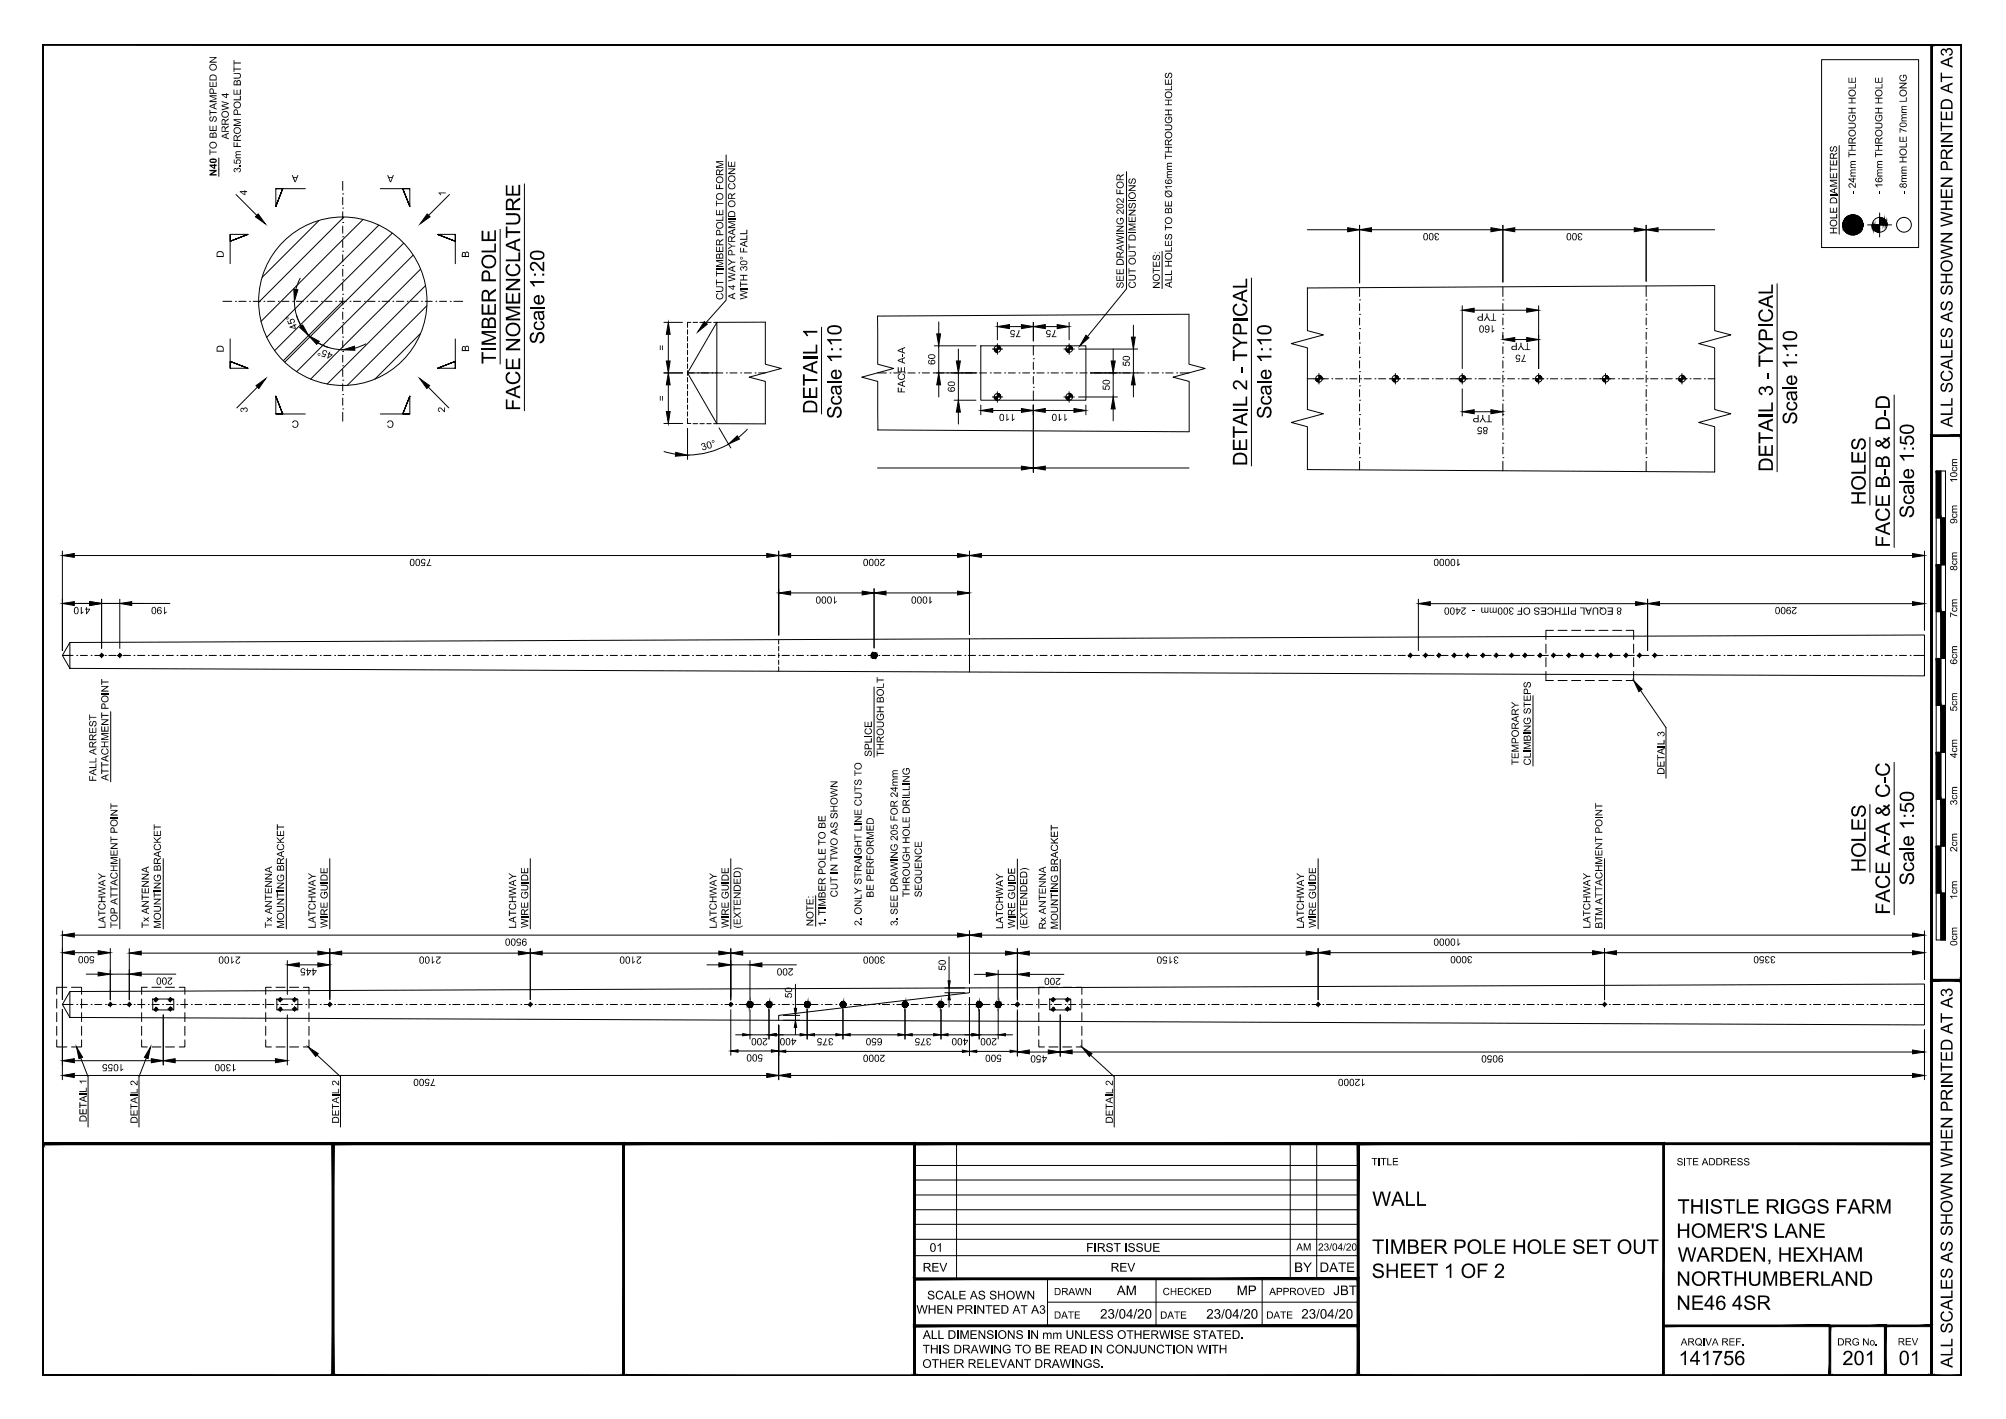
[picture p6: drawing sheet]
<svg xmlns="http://www.w3.org/2000/svg" width="420mm" height="297mm" viewBox="0 0 420 297" stroke-linecap="round" stroke-linejoin="round" font-family="sans-serif">
<defs><g id="words">
<g font-size="4.2">
<text x="103.9" y="76.2" transform="rotate(-90 103.9 76.2)">TIMBER POLE</text>
<text x="114" y="72.1" transform="rotate(-90 114 72.1)">Scale 1:20</text>
<text x="109" y="86" transform="rotate(-90 109 86)">FACE NOMENCLATURE</text>
<text x="171.2" y="86.7" transform="rotate(-90 171.2 86.7)">DETAIL 1</text>
<text x="176.3" y="87.7" transform="rotate(-90 176.3 87.7)">Scale 1:10</text>
<text x="266.3" y="87.7" transform="rotate(-90 266.3 87.7)">Scale 1:10</text>
<text x="376.4" y="88.9" transform="rotate(-90 376.4 88.9)">Scale 1:10</text>
<text x="261.2" y="97.5" transform="rotate(-90 261.2 97.5)">DETAIL 2 - TYPICAL</text>
<text x="371.3" y="98.8" transform="rotate(-90 371.3 98.8)">DETAIL 3 - TYPICAL</text>
<text x="390.8" y="105.7" transform="rotate(-90 390.8 105.7)">HOLES</text>
<text x="400.9" y="108.5" transform="rotate(-90 400.9 108.5)">Scale 1:50</text>
<text x="395.8" y="114.6" transform="rotate(-90 395.8 114.6)">FACE B-B &amp; D-D</text>
<text x="390.8" y="182.6" transform="rotate(-90 390.8 182.6)">HOLES</text>
<text x="400.9" y="185.3" transform="rotate(-90 400.9 185.3)">Scale 1:50</text>
<text x="395.8" y="191.5" transform="rotate(-90 395.8 191.5)">FACE A-A &amp; C-C</text>
<text x="287.4" y="252.4">WALL</text>
<text x="351.4" y="254">THISTLE RIGGS FARM</text>
<text x="287.4" y="262.5">TIMBER POLE HOLE SET OUT</text>
<text x="351.1" y="259.1">HOMER'S LANE</text>
<text x="287.3" y="267.5">SHEET 1 OF 2</text>
<text x="351.1" y="269.2">NORTHUMBERLAND</text>
<text x="351.4" y="264.1">WARDEN, HEXHAM</text>
<text x="351.1" y="274.2">NE46 4SR</text>
<text x="351.6" y="285.7">141756</text>
<text x="385.9" y="285.7">201</text>
<text x="397.7" y="285.7">01</text>
</g>
<g font-size="3.5">
<text x="409" y="89.5" transform="rotate(-90 409 89.5)">ALL SCALES AS SHOWN WHEN PRINTED AT A3</text>
<text x="409" y="286.3" transform="rotate(-90 409 286.3)">ALL SCALES AS SHOWN WHEN PRINTED AT A3</text>
</g>
<g font-size="2.8">
<text x="271" y="266.3">BY</text>
<text x="276.4" y="266.3">DATE</text>
<text x="233.9" y="271.1">AM</text>
<text x="259" y="271.1">MP</text>
<text x="279.3" y="271.1">JBT</text>
<text x="230.4" y="276">23/04/20</text>
<text x="252.6" y="276.1">23/04/20</text>
<text x="272.6" y="276">23/04/20</text>
</g>
<g font-size="2.5">
<text x="194.7" y="262">01</text>
<text x="227.5" y="262">FIRST ISSUE</text>
<text x="193.2" y="266.2">REV</text>
<text x="232.6" y="266.2">REV</text>
<text x="192" y="275">WHEN PRINTED AT A3</text>
<text x="194.2" y="272">SCALE AS SHOWN</text>
<text x="193.3" y="280.3">ALL DIMENSIONS IN mm UNLESS OTHERWISE STATED.</text>
<text x="193.2" y="286.3">OTHER RELEVANT DRAWINGS.</text>
<text x="193.2" y="283.3">THIS DRAWING TO BE READ IN CONJUNCTION WITH</text>
</g>
<g font-size="2.1">
<text x="47.9" y="29.2" transform="rotate(-90 47.9 29.2)">ARROW 4</text>
<text x="45.4" y="36.9" transform="rotate(-90 45.4 36.9)">N40 TO BE STAMPED ON</text>
<text x="50.4" y="36.2" transform="rotate(-90 50.4 36.2)">3.5m FROM POLE BUTT</text>
<text x="51.8" y="40.9" transform="rotate(-90 51.8 40.9)">4</text>
<text x="62.5" y="36.7" transform="rotate(-180 62.5 36.7)">A</text>
<text x="82.5" y="36.7" transform="rotate(-180 82.5 36.7)">A</text>
<text x="93.4" y="41.1" transform="rotate(-90 93.4 41.1)">1</text>
<text x="388.7" y="40.7" transform="rotate(-90 388.7 40.7)">- 24mm THROUGH HOLE</text>
<text x="394.3" y="40.7" transform="rotate(-90 394.3 40.7)">- 16mm THROUGH HOLE</text>
<text x="399.4" y="40.7" transform="rotate(-90 399.4 40.7)">- 8mm HOLE 70mm LONG</text>
<text x="46.8" y="54" transform="rotate(-90 46.8 54)">D</text>
<text x="98.2" y="53.9" transform="rotate(-90 98.2 53.9)">B</text>
<text x="301.5" y="48.8" transform="rotate(-180 301.5 48.8)">300</text>
<text x="331.5" y="48.8" transform="rotate(-180 331.5 48.8)">300</text>
<text x="384.8" y="49" transform="rotate(-90 384.8 49)">HOLE DIAMETERS</text>
<text x="151.5" y="62.8" transform="rotate(-90 151.5 62.8)">CUT TIMBER POLE TO FORM</text>
<text x="154" y="62.7" transform="rotate(-90 154 62.7)">A 4 WAY PYRAMID OR CONE</text>
<text x="156.5" y="62.7" transform="rotate(-90 156.5 62.7)">WITH 30° FALL</text>
<text x="235.4" y="60.4" transform="rotate(-90 235.4 60.4)">SEE DRAWING 202 FOR</text>
<text x="237.9" y="60.4" transform="rotate(-90 237.9 60.4)">CUT OUT DIMENSIONS</text>
<text x="242.9" y="60.4" transform="rotate(-90 242.9 60.4)">NOTES:</text>
<text x="245.5" y="60.3" transform="rotate(-90 245.5 60.3)">ALL HOLES TO BE Ø16mm THROUGH HOLES</text>
<text x="313.4" y="65.6" transform="rotate(-180 313.4 65.6)">TYP</text>
<text x="62.3" y="68.7" transform="rotate(-113 62.3 68.7)">45°</text>
<text x="213.9" y="69.1" transform="rotate(-180 213.9 69.1)">75</text>
<text x="221.3" y="69.1" transform="rotate(-180 221.3 69.1)">75</text>
<text x="313.2" y="68.1" transform="rotate(-180 313.2 68.1)">160</text>
<text x="320.5" y="71.8" transform="rotate(-180 320.5 71.8)">TYP</text>
<text x="46.8" y="73.7" transform="rotate(-90 46.8 73.7)">D</text>
<text x="69.8" y="73.9" transform="rotate(-161 69.8 73.9)">45°</text>
<text x="98.2" y="73.7" transform="rotate(-90 98.2 73.7)">B</text>
<text x="139.3" y="73.4" transform="rotate(-90 139.3 73.4)">=</text>
<text x="195.9" y="76.4" transform="rotate(-90 195.9 76.4)">60</text>
<text x="236.6" y="76.8" transform="rotate(-90 236.6 76.8)">50</text>
<text x="319.7" y="74.3" transform="rotate(-180 319.7 74.3)">75</text>
<text x="139.3" y="84" transform="rotate(-90 139.3 84)">=</text>
<text x="189.6" y="82.3" transform="rotate(-90 189.6 82.3)">FACE A-A</text>
<text x="200" y="82.1" transform="rotate(-90 200 82.1)">60</text>
<text x="232.4" y="81.7" transform="rotate(-90 232.4 81.7)">50</text>
<text x="51.8" y="86.4" transform="rotate(-90 51.8 86.4)">3</text>
<text x="62.6" y="88.1" transform="rotate(-180 62.6 88.1)">C</text>
<text x="82.5" y="88.1" transform="rotate(-180 82.5 88.1)">C</text>
<text x="93.2" y="86.4" transform="rotate(-90 93.2 86.4)">2</text>
<text x="212.8" y="86.7" transform="rotate(-180 212.8 86.7)">110</text>
<text x="223.7" y="86.7" transform="rotate(-180 223.7 86.7)">110</text>
<text x="311.7" y="89.4" transform="rotate(-180 311.7 89.4)">85</text>
<text x="312.5" y="86.9" transform="rotate(-180 312.5 86.9)">TYP</text>
<text x="147.1" y="94.4" transform="rotate(-16 147.1 94.4)">30°</text>
<text x="409.9" y="101.1" transform="rotate(-90 409.9 101.1)">10cm</text>
<text x="409.9" y="109.6" transform="rotate(-90 409.9 109.6)">9cm</text>
<text x="90.4" y="117" transform="rotate(-180 90.4 117)">7500</text>
<text x="185.4" y="117" transform="rotate(-180 185.4 117)">2000</text>
<text x="306.1" y="117" transform="rotate(-180 306.1 117)">10000</text>
<text x="409.9" y="119.5" transform="rotate(-90 409.9 119.5)">8cm</text>
<text x="175.5" y="124.9" transform="rotate(-180 175.5 124.9)">1000</text>
<text x="195.5" y="124.9" transform="rotate(-180 195.5 124.9)">1000</text>
<text x="18.9" y="127.1" transform="rotate(-180 18.9 127.1)">410</text>
<text x="35.1" y="127.1" transform="rotate(-180 35.1 127.1)">190</text>
<text x="339.7" y="127.2" transform="rotate(-180 339.7 127.2)">8 EQUAL PITHCES OF 300mm - 2400</text>
<text x="376.4" y="127.1" transform="rotate(-180 376.4 127.1)">2900</text>
<text x="409.9" y="129.3" transform="rotate(-90 409.9 129.3)">7cm</text>
<text x="409.9" y="139.1" transform="rotate(-90 409.9 139.1)">6cm</text>
<text x="409.9" y="148.9" transform="rotate(-90 409.9 148.9)">5cm</text>
<text x="182.6" y="158.4" transform="rotate(-90 182.6 158.4)">SPLICE</text>
<text x="185.1" y="158.4" transform="rotate(-90 185.1 158.4)">THROUGH BOLT</text>
<text x="318.1" y="160.2" transform="rotate(-90 318.1 160.2)">TEMPORARY</text>
<text x="320.6" y="160.2" transform="rotate(-90 320.6 160.2)">CLIMBING STEPS</text>
<text x="409.9" y="158.7" transform="rotate(-90 409.9 158.7)">4cm</text>
<text x="20.2" y="163.6" transform="rotate(-90 20.2 163.6)">FALL ARREST</text>
<text x="22.7" y="163.4" transform="rotate(-90 22.7 163.4)">ATTACHMENT POINT</text>
<text x="348.6" y="162.1" transform="rotate(-90 348.6 162.1)">DETAIL 3</text>
<text x="409.9" y="168.6" transform="rotate(-90 409.9 168.6)">3cm</text>
<text x="409.9" y="178.4" transform="rotate(-90 409.9 178.4)">2cm</text>
<text x="175.4" y="187.8" transform="rotate(-90 175.4 187.8)">CUT IN TWO AS SHOWN</text>
<text x="183" y="187.9" transform="rotate(-90 183 187.9)">BE PERFORMED</text>
<text x="190.5" y="187.8" transform="rotate(-90 190.5 187.8)">THROUGH HOLE DRILLING</text>
<text x="193.1" y="187.8" transform="rotate(-90 193.1 187.8)">SEQUENCE</text>
<text x="409.9" y="188.3" transform="rotate(-90 409.9 188.3)">1cm</text>
<text x="22.1" y="194.4" transform="rotate(-90 22.1 194.4)">LATCHWAY</text>
<text x="24.6" y="194.3" transform="rotate(-90 24.6 194.3)">TOP ATTACHMENT POINT</text>
<text x="31.2" y="194.3" transform="rotate(-90 31.2 194.3)">Tx ANTENNA</text>
<text x="33.7" y="194.4" transform="rotate(-90 33.7 194.4)">MOUNTING BRACKET</text>
<text x="57" y="194.3" transform="rotate(-90 57 194.3)">Tx ANTENNA</text>
<text x="59.5" y="194.4" transform="rotate(-90 59.5 194.4)">MOUNTING BRACKET</text>
<text x="66.1" y="194.4" transform="rotate(-90 66.1 194.4)">LATCHWAY</text>
<text x="68.6" y="194.2" transform="rotate(-90 68.6 194.2)">WIRE GUIDE</text>
<text x="108.1" y="194.4" transform="rotate(-90 108.1 194.4)">LATCHWAY</text>
<text x="110.4" y="196.5" transform="rotate(-180 110.4 196.5)">9500</text>
<text x="110.6" y="194.2" transform="rotate(-90 110.6 194.2)">WIRE GUIDE</text>
<text x="150.1" y="194.4" transform="rotate(-90 150.1 194.4)">LATCHWAY</text>
<text x="152.6" y="194.2" transform="rotate(-90 152.6 194.2)">WIRE GUIDE</text>
<text x="155.1" y="194.4" transform="rotate(-90 155.1 194.4)">(EXTENDED)</text>
<text x="170.4" y="193.9" transform="rotate(-90 170.4 193.9)">NOTE:</text>
<text x="172.9" y="194" transform="rotate(-90 172.9 194)">1. TIMBER POLE TO BE</text>
<text x="180.5" y="193.8" transform="rotate(-90 180.5 193.8)">2. ONLY STRAIGHT LINE CUTS TO</text>
<text x="188" y="193.8" transform="rotate(-90 188 193.8)">3. SEE DRAWING 205 FOR 24mm</text>
<text x="210.1" y="194.4" transform="rotate(-90 210.1 194.4)">LATCHWAY</text>
<text x="212.6" y="194.3" transform="rotate(-90 212.6 194.3)">WIRE GUIDE</text>
<text x="215.2" y="194.4" transform="rotate(-90 215.2 194.4)">(EXTENDED)</text>
<text x="219.1" y="194.5" transform="rotate(-90 219.1 194.5)">Rx ANTENNA</text>
<text x="221.6" y="194.5" transform="rotate(-90 221.6 194.5)">MOUNTING BRACKET</text>
<text x="273.1" y="194.4" transform="rotate(-90 273.1 194.4)">LATCHWAY</text>
<text x="275.6" y="194.2" transform="rotate(-90 275.6 194.2)">WIRE GUIDE</text>
<text x="306.1" y="196.5" transform="rotate(-180 306.1 196.5)">10000</text>
<text x="333.1" y="194.4" transform="rotate(-90 333.1 194.4)">LATCHWAY</text>
<text x="335.6" y="194.4" transform="rotate(-90 335.6 194.4)">BTM ATTACHMENT POINT</text>
<text x="409.9" y="198" transform="rotate(-90 409.9 198)">0cm</text>
<text x="19.8" y="200.2" transform="rotate(-180 19.8 200.2)">500</text>
<text x="50.4" y="200.2" transform="rotate(-180 50.4 200.2)">2100</text>
<text x="66.4" y="202.7" transform="rotate(-180 66.4 202.7)">445</text>
<text x="92.4" y="200.2" transform="rotate(-180 92.4 200.2)">2100</text>
<text x="134.4" y="200.2" transform="rotate(-180 134.4 200.2)">2100</text>
<text x="166.2" y="202.7" transform="rotate(-180 166.2 202.7)">200</text>
<text x="185.4" y="200.2" transform="rotate(-180 185.4 200.2)">3000</text>
<text x="198.1" y="203.2" transform="rotate(-90 198.1 203.2)">50</text>
<text x="246.9" y="200.2" transform="rotate(-180 246.9 200.2)">3150</text>
<text x="308.4" y="200.2" transform="rotate(-180 308.4 200.2)">3000</text>
<text x="371.9" y="200.2" transform="rotate(-180 371.9 200.2)">3350</text>
<text x="36.2" y="204.6" transform="rotate(-180 36.2 204.6)">200</text>
<text x="165.9" y="209" transform="rotate(-90 165.9 209)">50</text>
<text x="222.2" y="204.7" transform="rotate(-180 222.2 204.7)">200</text>
<text x="159.8" y="220.7" transform="rotate(-180 159.8 220.7)">500</text>
<text x="160.8" y="217.3" transform="rotate(-180 160.8 217.3)">200</text>
<text x="166.8" y="217.3" transform="rotate(-180 166.8 217.3)">400</text>
<text x="174.6" y="217.3" transform="rotate(-180 174.6 217.3)">375</text>
<text x="184.8" y="217.3" transform="rotate(-180 184.8 217.3)">650</text>
<text x="185.4" y="220.8" transform="rotate(-180 185.4 220.8)">2000</text>
<text x="195.1" y="217.3" transform="rotate(-180 195.1 217.3)">375</text>
<text x="202.8" y="217.3" transform="rotate(-180 202.8 217.3)">400</text>
<text x="208.8" y="217.3" transform="rotate(-180 208.8 217.3)">200</text>
<text x="209.8" y="220.8" transform="rotate(-180 209.8 220.8)">500</text>
<text x="219.3" y="220.9" transform="rotate(-180 219.3 220.9)">450</text>
<text x="314.9" y="220.9" transform="rotate(-180 314.9 220.9)">9050</text>
<text x="26" y="222.8" transform="rotate(-180 26 222.8)">1055</text>
<text x="49.6" y="222.8" transform="rotate(-180 49.6 222.8)">1300</text>
<text x="91.2" y="225.8" transform="rotate(-180 91.2 225.8)">7500</text>
<text x="286.1" y="225.8" transform="rotate(-180 286.1 225.8)">12000</text>
<text x="18.1" y="234.9" transform="rotate(-90 18.1 234.9)">DETAIL 1</text>
<text x="28.8" y="235.2" transform="rotate(-90 28.8 235.2)">DETAIL 2</text>
<text x="71" y="235.2" transform="rotate(-90 71 235.2)">DETAIL 2</text>
<text x="233.1" y="235.2" transform="rotate(-90 233.1 235.2)">DETAIL 2</text>
<text x="287.3" y="243.9">TITLE</text>
<text x="351.2" y="243.9">SITE ADDRESS</text>
<text x="271.5" y="261.8">AM</text>
<text x="276.1" y="261.8">23/04/20</text>
<text x="220.8" y="271.1">DRAWN</text>
<text x="243.5" y="271.1">CHECKED</text>
<text x="265.9" y="271.1">APPROVED</text>
<text x="220.8" y="276">DATE</text>
<text x="243" y="276.1">DATE</text>
<text x="265.2" y="276">DATE</text>
<text x="352" y="281.6">ARQIVA REF.</text>
<text x="384.8" y="281.6">DRG No.</text>
<text x="397.5" y="281.6">REV</text>
</g>
</g></defs>
<!-- layer: 03 - TEXT AND DIMENSIONS -->
<g fill="none" stroke="#000" stroke-width=".21">
<path d="M13.1 115.4v20.8M15.6 116.3h145M163.1 115.4v17.5M165.6 116.3h35M203.1 115.4v17.4M205.6 116.3h195M403.1 115.4v16.5M13.1 137.2h2.2M16.1 137.2h.1M16.8 137.2h1.5M19.1 137.2h.1M19.8 137.2h1.5"/>
<path d="M22.1 137.2h.1M22.8 137.2h1.5M25.1 137.2h.1M25.8 137.2h1.5M28.1 137.2h.1M28.8 137.2h1.5M31.1 137.2h.1M31.8 137.2h1.5M34.1 137.2h.1M34.8 137.2h1.5M37.1 137.2h.1M37.8 137.2h1.5"/>
<path d="M40.1 137.2h.1M40.8 137.2h1.5M43.1 137.2h.1M43.8 137.2h1.5M46.1 137.2h.1M46.8 137.2h1.5M49.1 137.2h.1M49.8 137.2h1.5M52.1 137.2h.1M52.8 137.2h1.5M55.1 137.2h.1M55.8 137.2h1.5"/>
<path d="M58.1 137.2h.1M58.8 137.2h1.5M61.1 137.2h.1M61.8 137.2h1.5M64.1 137.2h.1M64.8 137.2h1.5M67.1 137.2h.1M67.8 137.2h1.5M70.1 137.2h.1M70.8 137.2h1.5M73.1 137.2h.1M73.8 137.2h1.5"/>
<path d="M76.1 137.2h.1M76.8 137.2h1.5M79.1 137.2h.1M79.8 137.2h1.5M82.1 137.2h.1M82.8 137.2h1.5M85.1 137.2h.1M85.8 137.2h1.5M88.1 137.2h.1M88.8 137.2h1.5M91.1 137.2h.1M91.8 137.2h1.5"/>
<path d="M94.1 137.2h.1M94.8 137.2h1.5M97.1 137.2h.1M97.8 137.2h1.5M100.1 137.2h.1M100.8 137.2h1.5M103.1 137.2h.1M103.8 137.2h1.5M106.1 137.2h.1M106.8 137.2h1.5M109.1 137.2h.1M109.8 137.2h1.5"/>
<path d="M112.1 137.2h.1M112.8 137.2h1.5M115.1 137.2h.1M115.8 137.2h1.5M118.1 137.2h.1M118.8 137.2h1.5M121.1 137.2h.1M121.8 137.2h1.5M124.1 137.2h.1M124.8 137.2h1.5M127.1 137.2h.1M127.8 137.2h1.5"/>
<path d="M130.1 137.2h.1M130.8 137.2h1.5M133.1 137.2h.1M133.8 137.2h1.5M136.1 137.2h.1M136.8 137.2h1.5M139.1 137.2h.1M139.8 137.2h1.5M142.1 137.2h.1M142.8 137.2h1.5M145.1 137.2h.1M145.8 137.2h1.5"/>
<path d="M148.1 137.2h.1M148.8 137.2h1.5M151.1 137.2h.1M151.8 137.2h1.5M154.1 137.2h.1M154.8 137.2h1.5M157.1 137.2h.1M157.8 137.2h1.5M160.1 137.2h.1M160.8 137.2h1.5M163.1 137.2h.1M163.8 137.2h1.5"/>
<path d="M165.6 124.1h15M166.1 137.2h.1M166.8 137.2h1.5M169.1 137.2h.1M169.8 137.2h1.5M172.1 137.2h.1M172.8 137.2h1.5M175.1 137.2h.1M175.8 137.2h1.5M178.1 137.2h.1M178.8 137.2h1.5M181.1 137.2h.1"/>
<path d="M181.8 137.2h1.5M183.1 123.2v12.4M184.1 137.2h.1M184.8 137.2h1.5M185.6 124.1h15M187.1 137.2h.1M187.8 137.2h1.5M190.1 137.2h.1M190.8 137.2h1.5M193.1 137.2h.1M193.8 137.2h1.5M196.1 137.2h.1"/>
<path d="M196.8 137.2h1.5M199.1 137.2h.1M199.8 137.2h1.5M202.1 137.2h.1M202.8 137.2h1.5M205.1 137.2h.1M205.8 137.2h1.5M208.1 137.2h.1M208.8 137.2h1.5M211.1 137.2h.1M211.8 137.2h1.5M214.1 137.2h.1"/>
<path d="M214.8 137.2h1.5M217.1 137.2h.1M217.8 137.2h1.5M220.1 137.2h.1M220.8 137.2h1.5M223.1 137.2h.1M223.8 137.2h1.5M226.1 137.2h.1M226.8 137.2h1.5M229.1 137.2h.1M229.8 137.2h1.5M232.1 137.2h.1"/>
<path d="M232.8 137.2h1.5M235.1 137.2h.1M235.8 137.2h1.5M238.1 137.2h.1M238.8 137.2h1.5M241.1 137.2h.1M241.8 137.2h1.5M244.1 137.2h.1M244.8 137.2h1.5M247.1 137.2h.1M247.8 137.2h1.5M250.1 137.2h.1"/>
<path d="M250.8 137.2h1.5M253.1 137.2h.1M253.8 137.2h1.5M256.1 137.2h.1M256.8 137.2h1.5M259.1 137.2h.1M259.8 137.2h1.5M262.1 137.2h.1M262.8 137.2h1.5M265.1 137.2h.1M265.8 137.2h1.5M268.1 137.2h.1"/>
<path d="M268.8 137.2h1.5M271.1 137.2h.1M271.8 137.2h1.5M274.1 137.2h.1M274.8 137.2h1.5M277.1 137.2h.1M277.8 137.2h1.5M280.1 137.2h.1M280.8 137.2h1.5M283.1 137.2h.1M283.8 137.2h1.5M286.1 137.2h.1"/>
<path d="M286.8 137.2h1.5M289.1 137.2h.1M289.8 137.2h1.5M292.1 137.2h.1M292.8 137.2h1.5M295.1 137.2h.1M295.8 137.2h1.5M298.1 137.2h.1M298.8 137.2h1.5M301.1 137.2h.1M301.8 137.2h1.5M304.1 137.2h.1"/>
<path d="M304.8 137.2h1.5M307.1 137.2h.1M307.8 137.2h1.5M310.1 137.2h.1M310.8 137.2h1.5M313.1 137.2h.1M313.8 137.2h1.5M316.1 137.2h.1M316.8 137.2h1.5M319.1 137.2h.1M319.8 137.2h1.5M322.1 137.2h.1"/>
<path d="M322.8 137.2h1.5M325.1 137.2h.1M325.8 137.2h1.5M328.1 137.2h.1M328.8 137.2h1.5M331.1 137.2h.1M331.8 137.2h1.5M334.1 137.2h.1M334.8 137.2h1.5M337.1 137.2h.1M337.8 137.2h1.5M340 137.2h.1"/>
<path d="M340.8 137.2h1.5M343.1 137.2h.1M343.8 137.2h1.5M346.1 137.2h.1M346.8 137.2h1.5M349.1 137.2h.1M349.8 137.2h1.5M352.1 137.2h.1M352.8 137.2h1.5M355.1 137.2h.1M355.8 137.2h1.5M358.1 137.2h.1"/>
<path d="M358.8 137.2h1.5M361.1 137.2h.1M361.8 137.2h1.5M364.1 137.2h.1M364.8 137.2h1.5M367.1 137.2h.1M367.8 137.2h1.5M370.1 137.2h.1M370.8 137.2h1.5M373.1 137.2h.1M373.8 137.2h1.5M376.1 137.2h.1"/>
<path d="M376.8 137.2h1.5M379.1 137.2h.1M379.8 137.2h1.5M382.1 137.2h.1M382.8 137.2h1.5M385 137.2h.1M385.8 137.2h1.5M388.1 137.2h.1M388.8 137.2h1.5M391.1 137.2h.1M391.8 137.2h1.5M394.1 137.2h.1"/>
<path d="M394.8 137.2h1.5M397.1 137.2h.1M397.8 137.2h1.5M400.1 137.2h.1M400.8 137.2h2.3M13.1 194.9v14.4M15.6 195.7h185M27.1 198.6v10.7M29.6 199.5h37M69.1 198.6v10.7M153.1 198.6v10.7M155.6 199.5h55"/>
<path d="M203.1 194.9v10.9M205.6 195.7h195M213.1 198.6v10.7M276.1 198.5v10.8M278.6 199.4h55M336.1 198.5v10.8M403.1 194.9v10.1M13.1 210.3h2.2M13.1 211.3v14.7M16.1 210.3h.1M16.8 210.3h1.5M19.1 210.3h.1"/>
<path d="M19.8 210.3h1.5M22.1 210.3h.1M22.8 210.3h1.5M25.1 210.3h.1M25.8 210.3h1.5M28.1 210.3h.1M28.8 210.3h1.5M31.1 210.3h.1M31.8 210.3h1.5M34.1 210.3h.1M34.8 210.3h1.5M37.1 210.3h.1"/>
<path d="M37.8 210.3h1.5M40.1 210.3h.1M40.8 210.3h1.5M43.1 210.3h.1M43.8 210.3h1.5M46.1 210.3h.1M46.8 210.3h1.5M49.1 210.3h.1M49.8 210.3h1.5M52.1 210.3h.1M52.8 210.3h1.5M55.1 210.3h.1"/>
<path d="M55.8 210.3h1.5M58.1 210.3h.1M58.8 210.3h1.5M60.2 201.1v7.1M61.1 210.3h.1M61.8 210.3h1.5M62.7 202h3.9M64.1 210.3h.1M64.8 210.3h1.5M67.1 210.3h.1M67.8 210.3h1.5M70.1 210.3h.1"/>
<path d="M70.8 210.3h1.5M73.1 210.3h.1M73.8 210.3h1.5M76.1 210.3h.1M76.8 210.3h1.5M79.1 210.3h.1M79.8 210.3h1.5M82.1 210.3h.1M82.8 210.3h1.5M85.1 210.3h.1M85.8 210.3h1.5M88.1 210.3h.1"/>
<path d="M88.8 210.3h1.5M91.1 210.3h.1M91.8 210.3h1.5M94.1 210.3h.1M94.8 210.3h1.5M97.1 210.3h.1M97.8 210.3h1.5M100.1 210.3h.1M100.8 210.3h1.5M103.1 210.3h.1M103.8 210.3h1.5M106.1 210.3h.1"/>
<path d="M106.8 210.3h1.5M109.1 210.3h.1M109.8 210.3h1.5M112.1 210.3h.1M112.8 210.3h1.5M115.1 210.3h.1M115.8 210.3h1.5M118.1 210.3h.1M118.8 210.3h1.5M121.1 210.3h.1M121.8 210.3h1.5M124.1 210.3h.1"/>
<path d="M124.8 210.3h1.5M127.1 210.3h.1M127.8 210.3h1.5M130.1 210.3h.1M130.8 210.3h1.5M133.1 210.3h.1M133.8 210.3h1.5M136.1 210.3h.1M136.8 210.3h1.5M139.1 210.3h.1M139.8 210.3h1.5M142.1 210.3h.1"/>
<path d="M142.8 210.3h1.5M145.1 210.3h.1M145.8 210.3h1.5M148.1 210.3h.1M148.1 202h2.5M148.8 210.3h1.5M151.1 210.3h.1M151.8 210.3h1.5M153.1 211.4v9.5M153.1 202h4M154.1 210.3h.1M154.1 216.6h1.5"/>
<path d="M154.8 210.3h1.5M157.1 210.3h.1M157.1 201.1v8.2M157.1 211.4v6.1M157.1 216.6h4M157.8 210.3h1.5M159.6 202h7.2M160.1 210.3h.1M160.8 210.3h1.5M161.1 211.3v6.2M162.6 216.6h5M163.1 210.3h.1"/>
<path d="M163.1 214.6v11.4M163.8 210.3h1.5M164.1 213.6h3.4M164.1 212.6h3.4M166.1 210.3h.1M166.6 206v5.1M166.6 212.6v1M166.6 215.1v1.5M166.8 210.3h1.5M169.1 210.3h.1M169.1 211.3v6.2M169.8 210.3h1.5"/>
<path d="M170.6 216.6h4.5M172.1 210.3h.1M172.8 210.3h1.5M175.1 210.3h.1M175.8 210.3h1.5M176.6 211.3v6.2M178.1 210.3h.1M178.1 216.6h10M178.8 210.3h1.5M181.1 210.3h.1M181.8 210.3h1.5M184.1 210.3h.1"/>
<path d="M184.8 210.3h1.5M187.1 210.3h.1M187.8 210.3h1.5M189.6 211.3v6.2M190.1 210.3h.1M190.8 210.3h1.5M191.1 216.6h4.5M193.1 210.3h.1M193.8 210.3h1.5M196.1 210.3h.1M196.8 210.3h1.5M197.1 211.3v6.2"/>
<path d="M197.9 207.8h4.2M197.9 206.8h4.2M198.6 216.6h5M198.8 200.3v5M198.8 206.8v1M198.8 209.3v1.5M199.1 210.3h.1M199.8 210.3h1.5M202.1 210.3h.1M202.8 210.3h1.5M203.1 208.8v12.2M204.1 204h2.5"/>
<path d="M205.1 210.3h.1M205.1 216.6h4M205.1 211.3v6.2M205.8 210.3h1.5M208.1 210.3h.1M208.8 210.3h1.5M209.1 203.1v6.2M209.1 211.3v6.2M209.1 204h4M210.6 216.6h1.5M211.1 210.3h.1M211.8 210.3h1.5"/>
<path d="M213.1 211.4v9.7M214.1 210.3h.1M214.8 210.3h1.5M215.6 204h7.2M217.1 210.3h.1M217.8 210.3h1.5M220.1 210.3h.1M220.8 210.3h1.5M222.1 212.4v8.7M223.1 210.3h.1M223.8 210.3h1.5M226.1 210.3h.1"/>
<path d="M226.8 210.3h1.5M229.1 210.3h.1M229.8 210.3h1.5M232.1 210.3h.1M232.8 210.3h1.5M235.1 210.3h.1M235.8 210.3h1.5M238.1 210.3h.1M238.8 210.3h1.5M241.1 210.3h.1M241.8 210.3h1.5M244.1 210.3h.1"/>
<path d="M244.8 210.3h1.5M247.1 210.3h.1M247.8 210.3h1.5M250.1 210.3h.1M250.8 210.3h1.5M253.1 210.3h.1M253.8 210.3h1.5M256.1 210.3h.1M256.8 210.3h1.5M259.1 210.3h.1M259.8 210.3h1.5M262.1 210.3h.1"/>
<path d="M262.8 210.3h1.5M265.1 210.3h.1M265.8 210.3h1.5M268.1 210.3h.1M268.8 210.3h1.5M271.1 210.3h.1M271.8 210.3h1.5M274.1 210.3h.1M274.8 210.3h1.5M277.1 210.3h.1M277.8 210.3h1.5M280.1 210.3h.1"/>
<path d="M280.8 210.3h1.5M283.1 210.3h.1M283.8 210.3h1.5M286.1 210.3h.1M286.8 210.3h1.5M289.1 210.3h.1M289.8 210.3h1.5M292.1 210.3h.1M292.8 210.3h1.5M295.1 210.3h.1M295.8 210.3h1.5M298.1 210.3h.1"/>
<path d="M298.8 210.3h1.5M301.1 210.3h.1M301.8 210.3h1.5M304.1 210.3h.1M304.8 210.3h1.5M307.1 210.3h.1M307.8 210.3h1.5M310.1 210.3h.1M310.8 210.3h1.5M313.1 210.3h.1M313.8 210.3h1.5M316.1 210.3h.1"/>
<path d="M316.8 210.3h1.5M319.1 210.3h.1M319.8 210.3h1.5M322.1 210.3h.1M322.8 210.3h1.5M325.1 210.3h.1M325.8 210.3h1.5M328.1 210.3h.1M328.8 210.3h1.5M331.1 210.3h.1M331.8 210.3h1.5M334.1 210.3h.1"/>
<path d="M334.8 210.3h1.5M337.1 210.3h.1M337.8 210.3h1.5M340.1 210.3h.1M340.8 210.3h1.5M343.1 210.3h.1M343.8 210.3h1.5M346.1 210.3h.1M346.8 210.3h1.5M349.1 210.3h.1M349.8 210.3h1.5M352.1 210.3h.1"/>
<path d="M352.8 210.3h1.5M355.1 210.3h.1M355.8 210.3h1.5M358.1 210.3h.1M358.8 210.3h1.5M361.1 210.3h.1M361.8 210.3h1.5M364.1 210.3h.1M364.8 210.3h1.5M367.1 210.3h.1M367.8 210.3h1.5M370.1 210.3h.1"/>
<path d="M370.8 210.3h1.5M373.1 210.3h.1M373.8 210.3h1.5M376.1 210.3h.1M376.8 210.3h1.5M379.1 210.3h.1M379.8 210.3h1.5M382.1 210.3h.1M382.8 210.3h1.5M385.1 210.3h.1M385.8 210.3h1.5M388.1 210.3h.1"/>
<path d="M388.8 210.3h1.5M391.1 210.3h.1M391.8 210.3h1.5M394.1 210.3h.1M394.8 210.3h1.5M397.1 210.3h.1M397.8 210.3h1.5M400.1 210.3h.1M400.8 210.3h2.3M403.1 215.6v10.4M15.6 225.1h145M154.6 220h7"/>
<path d="M164.6 220.1h37M165.6 225.1h235M204.6 220.1h7M215.6 220.2h4M224.6 220.2h176"/>
<circle cx="388.1" cy="47.1" r="2.1"/>
<circle cx="183.1" cy="137.2" r=".57"/>
<circle cx="157.1" cy="210.2" r=".57"/>
<circle cx="161.1" cy="210.2" r=".57"/>
<circle cx="169.1" cy="210.2" r=".57"/>
<circle cx="176.6" cy="210.2" r=".57"/>
<circle cx="189.6" cy="210.2" r=".57"/>
<circle cx="197.1" cy="210.2" r=".57"/>
<circle cx="205.1" cy="210.2" r=".57"/>
<circle cx="209.1" cy="210.2" r=".57"/>
</g>
<!-- layer: MEDIUM THICKNESS -->
<g fill="none" stroke="#000" stroke-width=".21">
<path d="M359.1 59.8l-85.3 .5M391.2 47.1h5M393.7 44.6v5M144 78.1h6.2M150.1 67.5l-6.1 10.6 6.1 10.6M150.1 67.5v21.2M160.3 67.4l-10.2 .1M207.8 73.1h2.2M208.9 72v2.2M222.8 73.1h2.2M223.9 72v2.2M249 65.8l-65.2 .4"/>
<path d="M275.2 79.3h2.2M276.3 78.2v2.2M291.2 79.3h2.2M292.3 78.2v2.2M305.2 79.3h2.2M306.3 78.2v2.2M321.2 79.3h2.2M322.3 78.2v2.2M335.2 79.3h2.2M336.3 78.2v2.2M351.2 79.3h2.2M352.3 78.2v2.2"/>
<path d="M150.1 88.7h10.2M183.8 90l65.2 .4M207.8 83.1h2.2M208.9 82v2.2M222.8 83.1h2.2M223.9 82v2.2M273.8 98.3l85.3 .5M13.1 137.2h1.5M14.6 134.5l-1.5 2.7 1.5 2.7M14.6 134.5l388.5-1.6v8.6l-388.5-1.6zM203.1 133.7v7M13.1 210.3h.1"/>
<path d="M13.1 210.3h1.5M14.6 207.6l-1.5 2.7 1.5 2.7M14.6 207.6l388.5-1.6v8.5l-388.5-1.5zM203.1 206.8v1l-40 4.8v1"/>
<circle cx="393.7" cy="47.1" r="1.55"/>
<circle cx="398.8" cy="47.1" r="1.55"/>
<circle cx="71.8" cy="63.1" r="17.6"/>
<circle cx="208.9" cy="73" r=".7"/>
<circle cx="224" cy="73" r=".7"/>
<circle cx="276.3" cy="79.3" r=".7"/>
<circle cx="292.3" cy="79.3" r=".7"/>
<circle cx="306.3" cy="79.3" r=".7"/>
<circle cx="322.3" cy="79.3" r=".7"/>
<circle cx="336.3" cy="79.3" r=".7"/>
<circle cx="352.3" cy="79.3" r=".7"/>
<circle cx="208.9" cy="83.1" r=".7"/>
<circle cx="224" cy="83.1" r=".7"/>
</g>
<!-- layer: TEXT AND DIMENSIONS -->
<g fill="none" stroke="#000" stroke-width=".21">
<path d="M381.5 12.5h20.4v39.3h-20.4zM57.8 39.5h1.4l-1.4 3.7 1.4-3.7-1.4 3.7v-3.7h6.2M71.8 38v1.8M79.7 39.5h6.1v3.7l-1.4-3.7 1.4 3.7-1.4-3.7h1.4M109.8 38.5v47.5M152.1 32.4v30.4l-4.3 4.8M236 35.9v24.6l-8.2 9.9M385.2 30.5v18.5M48.2 49.1v1.4l3.7-1.4-3.7 1.4 3.7-1.4h-3.7v6.1M49.4 40.7l4.4 4.4M62.9 58.2l-.9 2.4M66.8 46.2l-11.9 11.9"/>
<path d="M71.8 58.6h.1M71.8 55.6h.1M71.8 52.6h.1M71.8 49.6h.1M71.8 46.6h.1M71.8 43.6h.1M71.8 40.6h.1M71.8 41.3v1.5M71.8 44.3v1.5M71.8 47.3v1.5M71.8 50.3v1.5M71.8 53.3v1.5"/>
<path d="M71.8 56.3v1.5M71.8 59.3v1.5M72 45.5l-17.8 17.8M76 46l-21.3 21.3M79.3 47.2l-23.4 23.4M82.2 48.8l-24.7 24.6M84.5 50.9l-24.9 24.9M86.5 53.4l-24.4 24.4M88.1 56.3l-23 23.1M89.1 59.8l-20.6 20.6M94.1 40.7l-4.3 4.4M95.4 49.1v1.4l-3.8-1.4 3.8 1.4-3.8-1.4h3.8v6.1"/>
<path d="M104.8 48v28.2M243.4 52.6v7.8M262.1 58.2v39.3M273.8 48.1h8.5M284.8 47.2v12M287.3 48.1h25M314.8 47.2v11.9M317.3 48.1h25M344.8 47.2v11.7M347.3 48.1h11.8M359.1 59.8v9.4l3.4 .9-6.7 1.8 3.3 .9v12.9l3.4 .9-6.7 1.8 3.3 .9v9.5M372.2 59.4v39.4"/>
<path d="M46.7 63.1h1.8M48.2 71v6.1h3.7l-3.7-1.5 3.7 1.5-3.7-1.5v1.5M49.3 63.1h.1M50 63.1h1.5M52.3 63.1h.1M53 63.1h1.6M55.3 63.1h.1M56 63.1h1.6M58.3 63.1h.1M59 63.1h1.5M61.3 63.1h.1M61.7 63.1a10.1 10.1 0 0 0 10.1 10.1"/>
<path d="M62 63.1h1.5M62.1 66l1 2.3M64.3 63.1h.1M65.1 63.1h1.4M66.6 71.8l2.3 1M67.3 63.1h.1M68.1 63.1h1.4M70.3 63.1h.1M71.1 63.1h1.4M71.8 79.6h.1M71.8 76.6h.1M71.8 73.6h.1"/>
<path d="M71.8 70.6h.1M71.8 67.6h.1M71.8 64.6h.1M71.8 61.6h.1M71.8 62.3v1.5M71.8 65.3v1.5M71.8 68.3v1.6M71.8 71.3v1.5M71.8 74.3v1.5M71.8 77.3v1.5M71.8 63.1l-12.5 12.4M73.3 63.1h.1"/>
<path d="M74 63.1h1.6M76.3 63.1h.1M76.6 72l-2.3 .9M77 63.1h1.6M79.3 63.1h.1M80 63.1h1.6M82.3 63.1h.1M83 63.1h1.6M85.3 63.1h.1M86 63.1h1.6M88.1 69.8l-9.6 9.6M88.3 63.1h.1"/>
<path d="M89.1 63.1h1.4M89.4 64l-16.7 16.7M91.3 63.1h.1M92.1 63.1h1.4M94.3 63.1h.1M95.1 63.1h1.8M95.4 71v6.1h-3.8l3.8-1.5-3.8 1.5 3.8-1.5v1.5M139.1 78.1h3.9M139.1 67.5h3.8M140 70v5.6M144 78.1h1.4M146.2 78.1h.1"/>
<path d="M146.9 78.1h1.5M149.1 78.1h.1M149.9 78.1h1.5M152.1 78.1h.1M152.9 78.1h1.5M155.1 78.1h.1M155.9 78.1h1.5M158.1 78.1h.1M158.9 78.1h1.4M160.3 67.4v8.8l3.3 .9-6.7 1.9 3.4 .8v8.9M172.1 68.5v18.2M183.8 66.2v10l3.4 .9-6.7 1.9 3.3 .8 .1 10.2"/>
<path d="M183.8 78.1h1.9M186.4 78.1h.1M187.2 78.1h1.5M190.1 78.1h1.6M192.4 78.1h.1M193.2 78.1h1.5M195.4 78.1h.1M195.7 78.1h8.7M195.7 72.4h8.7M196.6 67.4v2.5M196.6 72.4v5.7M198.4 78.1h.1"/>
<path d="M200.7 73.1v2.5M200.7 78.1v5.7M201.4 78.1h.1M204.4 78.1h.1M205.2 78.1h1.5M207.4 78.1h.1M208.2 78.1h1.5M208.9 67.5v3.6M210.4 78.1h.1M211.2 78.1h1.5M213.4 78.1h.1M214.2 78.1h1.5"/>
<path d="M216.4 78.1h.1M216.4 67.5v3.9M217.2 78.1h1.5M219.4 78.1h.1M220.2 78.1h1.5M222.4 78.1h.1M223.2 78.1h1.5M223.9 67.5v3.6M225.4 78.1h.1M225.9 73.1h12.4M226.2 78.1h1.5M228.4 78.1h.1"/>
<path d="M228.4 78.1h11.3M231.4 78.1h.1M233.2 73.1v2.5M233.2 78.1v5M234.4 78.1h.1M237.4 68.1v2.5M237.4 73.1v5M237.4 78.1h.1M240.4 78.1h.1M241.2 78.1h1.5M243.4 78.1h.1M244.2 78.1h1.5"/>
<path d="M246.5 78.1h.1M247.2 78.1h1.8M249 65.8v10.4l3.4 .9-6.7 1.9 3.4 .8v10.6M273.8 79.3h1.4M273.8 60.3v8.9l3.4 .9-6.7 1.8 3.3 .9v12.9l3.4 .9-6.7 1.8 3.3 .9v9M276 79.3h.1M276.7 79.3h1.5M279 79.3h.1M279.7 79.3h1.5M282 79.3h.1M282.7 79.3h1.5M285 79.3h.1"/>
<path d="M285.7 79.3h1.5M288 79.3h.1M288.7 79.3h1.5M291 79.3h.1M291.7 79.3h1.5M294 79.3h.1M294.7 79.3h1.5M297 79.3h.1M297.7 79.3h1.5M300 79.3h.1M300.7 79.3h1.5M303 79.3h.1"/>
<path d="M303.7 79.3h1.6M306 79.3h.1M306.3 64v13.2M306.7 79.3h1.5M308.8 64.9h11M309 79.3h.1M309.7 79.3h1.5M312 79.3h.1M312.7 79.3h1.5M314.8 70.2v.6M315 79.3h.1M315.8 79.3h1.4"/>
<path d="M318 79.3h.1M318.8 79.3h1.4M321 79.3h.1M321.7 79.3h1.5M322.3 64v13.2M324 79.3h.1M324.7 79.3h1.5M327 79.3h.1M327.7 79.3h1.6M330 79.3h.1M330.7 79.3h1.6M333 79.3h.1"/>
<path d="M333.7 79.3h1.5M336 79.3h.1M336.7 79.3h1.5M339 79.3h.1M339.8 79.3h1.4M342 79.3h.1M342.8 79.3h1.4M345 79.3h.1M345.7 79.3h1.5M348 79.3h.1M348.7 79.3h1.6M351 79.3h.1"/>
<path d="M351.7 79.3h1.6M354 79.3h.1M354.7 79.3h1.6M357 79.3h.1M357.7 79.3h1.4M53.9 81l-4.3 4.4M57.8 86.7h1.4l-1.4-3.8 1.4 3.8-1.4-3.8v3.8h6.2M71.8 85.6h.1M71.8 82.6h.1M71.8 80.3v1.5M71.8 83.3v1.5M71.8 86.3v1.9"/>
<path d="M79.7 86.7h6.1v-3.8l-1.4 3.8 1.4-3.8-1.4 3.8h1.4M89.7 81l4.3 4.4M139.1 88.6h3.9M139.1 94.5l2.4 .6M140 80.6v5.5M144 89.7v6.5M150.6 89.6l2.5 4.2M152.6 92.9a17.2 17.2 0 0 1-8.6 2.4M156.5 89.9l-1.8 1.6M183.8 98h30.1M196.6 80.6v2.5M199.8 83.8h4.6"/>
<path d="M200.7 86.3v2.5M205.4 84.8v2M207.9 85.9h6M216.4 84.8v14.1M218.9 98h30.1M218.9 85.9h6M225.9 83.1h8.1M227.4 84.8v2M233.2 85.6v2.5M237.4 80.6v2.5M306.3 81.4v5.7M308.8 86.2h3.5"/>
<path d="M314.8 85.9v1.2M391.7 91.5v14.2M396.7 82.7v31.9M13.1 125.4v10.8M15.6 126.3h3.2M20.8 137.2h1M21.3 126.3h3.8h-3.8M21.3 125.4v10.3M21.3 136.7v1M24.6 137.2h1M25.1 125.4v10.3M25.1 136.7v1"/>
<path d="M25.1 126.3h10.5M294.9 137.2h1M295.4 136.7v1M297.1 125.4v10.8M298.1 137.2h1M298.6 136.7v1M299.6 126.4h43M300.9 137.2h1M301.4 136.7v1M304.1 137.2h1M304.6 136.7v1M306.9 137.2h1"/>
<path d="M307.4 136.7v1M310.1 137.2h1M310.6 136.7v1M312.9 137.2h1M313.4 136.7v1M316.1 137.2h1M316.6 136.7v1M318.9 137.2h1M319.4 136.7v1M322.1 137.2h1M322.6 136.7v1M323.8 134.8v1.9"/>
<path d="M323.8 137.7v1.9M324.9 137.2h1M325.4 132h-1.6v1.9M325.4 136.7v1M326.3 132h1.9M328.1 137.2h1M328.6 136.7v1M329.2 132h1.9M330.9 137.2h1M331.4 136.7v1M332 132h2M334.1 137.2h1"/>
<path d="M334.6 136.7v1M334.9 132h1.9M336.9 137.2h1M337.4 136.7v1M337.8 132h1.9M340.1 137.2h1M340.6 136.7v1M340.6 132h1.6v1.9M342.2 134.8v1.9M342.2 137.7v1.9M342.9 137.2h1M343.4 136.7v1"/>
<path d="M345.1 125.4v10.8M346.1 137.2h1M346.6 136.7v1M347.6 126.4h53M403.1 125.4v6.5M23.2 149v14.7M183.1 143.8v14.7M321.1 145.6v14.8M323.8 140.5v2h1.6M326.3 142.5h1.9M329.2 142.5h1.9M332 142.5h2"/>
<path d="M334.9 142.5h1.9M337.8 142.5h1.9M342.2 140.5v2h-1.6M343.6 144.5l5.3 7.8v10.6M396.7 159.6v31.9M25.1 179.7v14.7M34.2 179.7v14.7M60 179.7v14.7M69.1 179.7v14.7M111.1 179.7v14.7M153.1 179.7v14.7M213.1 179.8v14.7"/>
<path d="M222.1 179.9v14.7M276.1 179.7v14.7M336.1 179.7v14.7M391.7 168.4v14.2M13.1 198.5v10.8M15.6 199.4h5M23.1 198.5v10.8M69.1 198.6v10.7M71.6 199.5h37M111.1 198.6v10.7M113.6 199.5h37M153.1 198.6v10.2"/>
<path d="M170.8 187.5v6.4M213.1 198.6v10.2M215.6 199.5h58M276.1 198.6v10.7M336.1 198.5v10.8M338.6 199.4h62M403.1 198.5v6.5M11.9 217.7v1.5h2.1M11.9 209.1v1.9M11.9 212v1.9M11.9 214.8v1.9M13.1 211.3v11.6"/>
<path d="M14 206.7h-2.1v1.5M15 206.7h2.1v1.5M17.1 217.7v1.5h-2.1M17.1 209.1v1.9M17.1 212v1.9M17.1 214.8v1.9M18.1 203.9h2.5M22.6 210.3h1M23.1 209.8v1M23.1 203.9h4M26.6 210.3h1M27.1 203v6.3"/>
<path d="M27.1 209.8v1M29.6 203.9h7.2M29.7 217.7v1.5h1.1M29.7 209.1v1.9M29.7 212v1.9M29.7 214.8v1.9M30.8 206.7h-1.1v1.5M31.8 206.7h1.9M31.8 219.2h1.9M32 209.1h4.4v2.3h-4.4zM32.2 209.3h1M32.2 211.3h1"/>
<path d="M32.7 208.8v1M32.7 210.8v1M34.2 212.4v10.5M34.7 219.2h1.9M35.2 211.2h1M35.2 209.3h1M35.7 208.8v1M35.7 210.7v1M37.5 206.7h1.2v1.5M38.7 217.7v1.5h-1.2M38.7 209.1v1.9M38.7 212v1.9"/>
<path d="M38.7 214.8v1.9M55.7 217.7v1.5h1.1M55.7 209.1v1.9M55.7 212v1.9M55.7 214.8v1.9M56.8 206.7h-1.1v1.5M57.8 206.7h1.9M57.8 219.2h1.9M58 209.1h4.4v2.3h-4.4zM58.2 209.3h1M58.2 211.3h1M58.7 208.8v1"/>
<path d="M58.7 210.8v1M60.2 212.4v10.5M60.6 206.7h2M60.6 219.2h2M61.2 211.2h1M61.2 209.3h1M61.7 208.8v1M61.7 210.7v1M63.5 206.7h1.2v1.5M64.7 217.7v1.5h-1.2M64.7 209.1v1.9M64.7 212v1.9"/>
<path d="M64.7 214.8v1.9M68.6 210.3h1M69.1 209.8v1M110.6 210.3h1M111.1 209.8v1M152.6 210.3h1M153.1 209.8v1M212.6 210.3h1M213.1 209.8v1M217.6 217.7v1.5h1.2M217.6 209.1v1.9M217.6 212v1.9"/>
<path d="M217.6 214.8v1.9M218.8 206.7h-1.2v1.5M219.7 219.2h1.9M219.9 209.1h4.4v2.3h-4.4zM220.1 209.3h1M220.1 211.3h1M220.6 208.8v1M220.6 210.8v1M222.6 206.7h1.9M222.6 219.2h1.9M223.1 211.2h1M223.1 209.3h1"/>
<path d="M223.6 208.8v1M223.6 210.7v1M225.4 206.7h1.2v1.5M226.6 217.7v1.5h-1.2M226.6 209.1v1.9M226.6 212v1.9M226.6 214.8v1.9M275.6 210.3h1M276.1 209.8v1M335.6 210.3h1M336.1 209.8v1M15.6 222h16.1"/>
<path d="M16.9 221.5l1.5 3.9v10.5M30.6 221.5l-1.5 3.9v10.5M36.7 222h21M66.4 220.9l4.9 4.5v10.5M228.4 220.9l5 4.5v10.5"/>
<circle cx="21.3" cy="137.2" r=".32"/>
<circle cx="25.1" cy="137.2" r=".32"/>
<circle cx="295.4" cy="137.2" r=".32"/>
<circle cx="298.6" cy="137.2" r=".32"/>
<circle cx="301.4" cy="137.2" r=".32"/>
<circle cx="304.6" cy="137.2" r=".32"/>
<circle cx="307.4" cy="137.2" r=".32"/>
<circle cx="310.6" cy="137.2" r=".32"/>
<circle cx="313.4" cy="137.2" r=".32"/>
<circle cx="316.6" cy="137.2" r=".32"/>
<circle cx="319.4" cy="137.2" r=".32"/>
<circle cx="322.6" cy="137.2" r=".32"/>
<circle cx="325.4" cy="137.2" r=".32"/>
<circle cx="328.6" cy="137.2" r=".32"/>
<circle cx="331.4" cy="137.2" r=".32"/>
<circle cx="334.6" cy="137.2" r=".32"/>
<circle cx="337.4" cy="137.2" r=".32"/>
<circle cx="340.6" cy="137.2" r=".32"/>
<circle cx="343.4" cy="137.2" r=".32"/>
<circle cx="346.6" cy="137.2" r=".32"/>
<circle cx="23.1" cy="210.2" r=".32"/>
<circle cx="27.1" cy="210.2" r=".32"/>
<circle cx="32.7" cy="211.3" r=".32"/>
<circle cx="32.7" cy="209.2" r=".32"/>
<circle cx="35.7" cy="209.2" r=".32"/>
<circle cx="35.7" cy="211.2" r=".32"/>
<circle cx="58.7" cy="209.2" r=".32"/>
<circle cx="58.7" cy="211.3" r=".32"/>
<circle cx="61.7" cy="209.2" r=".32"/>
<circle cx="61.7" cy="211.2" r=".32"/>
<circle cx="69.1" cy="210.2" r=".32"/>
<circle cx="111.1" cy="210.2" r=".32"/>
<circle cx="153.1" cy="210.2" r=".32"/>
<circle cx="213.1" cy="210.2" r=".32"/>
<circle cx="220.6" cy="211.3" r=".32"/>
<circle cx="220.6" cy="209.2" r=".32"/>
<circle cx="223.6" cy="211.2" r=".32"/>
<circle cx="223.6" cy="209.2" r=".32"/>
<circle cx="276.1" cy="210.2" r=".32"/>
<circle cx="336.1" cy="210.2" r=".32"/>
</g>
<g fill="#000" stroke="#000" stroke-width=".21">
<path d="M54.1 44.8l1.5 2.1-2.1-1.5zM89.5 44.8l.6 .6-2.1 1.5zM282.3 47.7l2.5 .4-2.5 .4zM284.8 48.1l2.5-.4v.8zM312.3 47.7l2.5 .4-2.5 .4zM314.8 48.1l2.5-.4v.8zM342.3 47.7l2.5 .4-2.5 .4zM344.8 48.1l2.5-.4v.8zM390.2 46.7v.4zM61.5 60.5l.9 .2-.7 2.4zM62.8 68.5l.6-.5 1.2 2.2zM64.6 70.2l2.3 1.3-.6 .6z"/>
<path d="M71.8 73.2l2.4-.7 .1 .8zM139.6 75.6h.8l-.4 2.5zM140 67.5l.4 2.5h-.8zM147.5 67.3l.7 .6-2 1.6zM196.2 69.9h.8l-.4 2.5zM200.3 75.6h.9l-.5 2.5zM208.9 68.4l2.5-.5v.9zM213.9 67.9l2.5 .5-2.5 .4zM216.4 68.4l2.5-.5v.9zM221.4 67.9l2.5 .5-2.5 .4zM227.4 70.2l.7 .5-1.9 1.7zM232.7 75.6h.9l-.4 2.5z"/>
<path d="M237 70.6h.8l-.4 2.5zM306.3 64.9l2.5-.4v.9zM314.8 71.1l2.5-.4v.8zM319.8 70.7l2.5 .4-2.5 .4zM319.8 64.5l2.5 .4-2.5 .5zM53.6 80.7l2.1-1.5-1.5 2.1zM87.9 79.2l2.1 1.5-.6 .6zM139.6 86.1h.8l-.4 2.5zM140 78.1l.4 2.5h-.8zM141.5 94.7l2.5 .6-2.5 .2zM152.6 93l1.8-1.8 .5 .7zM196.6 78.1l.4 2.5h-.8z"/>
<path d="M200.7 83.8l.5 2.5h-.9zM205.4 85.9l2.5-.4v.8zM213.9 97.6l2.5 .4-2.5 .4zM213.9 85.5l2.5 .4-2.5 .4zM216.4 98l2.5-.4v.8zM216.4 85.9l2.5-.4v.8zM224.9 85.5l2.5 .4-2.5 .4zM233.2 83.1l.4 2.5h-.9zM237.4 78.1l.4 2.5h-.8zM306.3 86.2l2.5-.4v.8zM312.3 85.8l2.5 .4-2.5 .4zM13.1 126.3l2.5-.4v.8z"/>
<path d="M18.8 125.9l2.5 .4-2.5 .4zM25.1 126.3l2.5-.4v.8zM182.5 137.2v.1zM183.7 137.1v.1zM297.1 126.4l2.5-.5v.8zM342.6 125.9l2.5 .5-2.5 .3zM345.1 126.4l2.5-.5v.8zM400.6 125.9l2.5 .5-2.5 .3zM342.2 142.5l1.7 1.8-.6 .5zM13.1 199.4l2.5-.4v.9zM20.6 199l2.5 .4-2.5 .5zM69.1 199.5l2.5-.4v.8z"/>
<path d="M108.6 199.1l2.5 .4-2.5 .4zM111.1 199.5l2.5-.4v.8zM150.6 199.1l2.5 .4-2.5 .4zM213.1 199.5l2.5-.4v.8zM273.6 199.1l2.5 .4-2.5 .4zM336.1 199.4l2.5-.4v.9zM400.6 199l2.5 .4-2.5 .5zM20.6 203.5l2.5 .4-2.5 .4zM27.1 203.9l2.5-.4v.8zM156.5 210.3v.1zM157.6 210.1v.2zM160.5 210.3v.1z"/>
<path d="M161.7 210.1v.2zM168.5 210.3v.1zM169.7 210.1v.2zM176 210.3v.1zM177.2 210.1v.2zM189 210.3v.1zM190.1 210.1v.2zM196.5 210.3v.1zM197.6 210.1v.2zM204.5 210.3v.1zM205.6 210.1v.2zM208.5 210.3v.1z"/>
<path d="M209.7 210.1v.2zM13.1 222l2.5-.4v.9zM16 219.2l1.3 2.1-.8 .3zM31.5 219.2l-.5 2.4-.7-.3zM31.7 221.6l2.5 .4-2.5 .5zM34.2 222l2.5-.4v.9zM57.7 221.6l2.5 .4-2.5 .5zM64.5 219.2l2.2 1.4-.6 .5zM226.6 219.2l2.1 1.4-.5 .5z"/>
<path d="M386 46.7v.4zM386 47.1v.3z"/>
<path d="M386 46.7v.4zM386 46.7v.4z"/>
<path d="M386 47.1v.3zM386 47.1v.4z"/>
<path d="M386.1 46.4l-.1 .7zM386.1 46.4l-.1 .7z"/>
<path d="M386 47.1v.4zM386.1 47.1v.7z"/>
<path d="M386.2 46.3l-.1 .8zM386.2 46.3l-.1 .8z"/>
<path d="M386.1 47.1v.7zM386.2 47.1v.8z"/>
<path d="M386.3 46.1l-.1 1zM386.3 46.1v1h-.1z"/>
<path d="M386.2 47.1v.8l.1-.8zM386.3 47.1v1l-.1-.2z"/>
<path d="M386.4 45.9l-.1 1.2zM386.4 45.9l-.1 1.2z"/>
<path d="M386.3 47.1v1zM386.4 47.1v1.2z"/>
<path d="M386.5 45.8l-.1 .1v1.2zM386.5 45.8v1.3h-.1z"/>
<path d="M386.4 47.1v1.2l.1-1.2zM386.5 47.1v1.3l-.1-.1z"/>
<path d="M386.6 45.6l-.1 .2v1.3zM386.6 45.6v1.5h-.1z"/>
<path d="M386.5 47.1v1.3l.1-1.3zM386.6 47.1v1.5l-.1-.2z"/>
<path d="M386.6 45.6v1.5l.1-1.6zM386.7 45.5v1.6h-.1z"/>
<path d="M386.6 47.1v1.5l.1-1.5zM386.7 47.1v1.6l-.1-.1z"/>
<path d="M386.7 45.5v1.6l.2-1.8zM386.9 45.3v1.8h-.2z"/>
<path d="M386.7 47.1v1.6l.2-1.6zM386.9 47.1v1.8l-.2-.2z"/>
<path d="M386.9 45.3v1.8l.1-1.8zM387 45.3v1.8h-.1z"/>
<path d="M386.9 47.1v1.8l.1-1.8zM387 47.1v1.8h-.1z"/>
<path d="M387 45.3v1.8l.3-1.9zM387.3 45.2v1.9h-.3z"/>
<path d="M387 47.1v1.8l.3-1.8zM387.3 47.1v1.9l-.3-.1z"/>
<path d="M387.3 45.2v1.9zM387.4 45.1l-.1 2z"/>
<path d="M387.3 47.1v1.9zM387.4 47.1v2z"/>
<path d="M387.4 45.1v2l.3-2.1zM387.7 45v2.1h-.3z"/>
<path d="M387.4 47.1v2l.3-2zM387.7 47.1v2h-.3z"/>
<path d="M387.7 45v2.1zM387.7 45v2.1z"/>
<path d="M387.7 47.1v2zM387.7 47.1v2z"/>
<path d="M387.7 45v2.1l.4-2.1zM388.1 45v2.1h-.4z"/>
<path d="M387.7 47.1v2l.4-2zM388.1 47.1v2.1l-.4-.1z"/>
<path d="M388.1 45v2.1l.3-2.1zM388.4 45v2.1h-.3z"/>
<path d="M388.1 47.1v2.1l.3-2.1zM388.4 47.1v2l-.3 .1z"/>
<path d="M388.4 45v2.1zM388.5 45l-.1 2.1z"/>
<path d="M388.4 47.1v2zM388.5 47.1l-.1 2z"/>
<path d="M388.5 45v2.1l.3-2zM388.8 45.1v2h-.3z"/>
<path d="M388.5 47.1v2l.3-2zM388.8 47.1v2h-.3z"/>
<path d="M388.8 45.1v2zM388.9 45.2l-.1 1.9z"/>
<path d="M388.8 47.1v2zM388.9 47.1l-.1 2z"/>
<path d="M388.9 45.2v1.9l.3-1.8zM389.2 45.3v1.8h-.3z"/>
<path d="M388.9 47.1v1.9l.3-1.9zM389.2 47.1v1.8l-.3 .1z"/>
<path d="M389.2 45.3v1.8zM389.2 45.3v1.8z"/>
<path d="M389.2 47.1v1.8zM389.2 47.1v1.8z"/>
<path d="M389.2 45.3v1.8l.3-1.6zM389.5 45.5v1.6h-.3z"/>
<path d="M389.2 47.1v1.8l.3-1.8zM389.5 47.1v1.6l-.3 .2z"/>
<path d="M389.5 45.5v1.6l.1-1.5zM389.6 45.6v1.5h-.1z"/>
<path d="M389.5 47.1v1.6l.1-1.6zM389.6 47.1v1.5l-.1 .1z"/>
<path d="M389.6 45.6v1.5l.1-1.3zM389.7 45.8v1.3h-.1z"/>
<path d="M389.6 47.1v1.5l.1-1.5zM389.7 47.1v1.3l-.1 .2z"/>
<path d="M389.7 45.8v1.3l.1-1.2zM389.8 45.9v1.2h-.1z"/>
<path d="M389.7 47.1v1.3l.1-1.3zM389.8 47.1v1.2l-.1 .1z"/>
<path d="M389.8 45.9v1.2zM389.9 46.1l-.1 1z"/>
<path d="M389.8 47.1v1.2zM389.9 47.1l-.1 1.2z"/>
<path d="M389.9 46.1v1l.1-.8zM390 46.3v.8h-.1z"/>
<path d="M389.9 47.1v1l.1-1zM390 47.1l-.1 1z"/>
<path d="M390 46.3v.8zM390.1 46.4l-.1 .7z"/>
<path d="M390 47.1v.8zM390.1 47.1l-.1 .8z"/>
<path d="M390.1 46.4v.7zM390.1 46.7v.4z"/>
<path d="M390.1 47.1v.7zM390.1 47.1v.7z"/>
<path d="M390.1 46.7v.4zM390.2 46.7l-.1 .4z"/>
<path d="M390.1 47.1v.4zM390.2 47.1l-.1 .4z"/>
<path d="M390.2 47.1v.3zM390.2 47.1v.3z"/>
<path d="M20.9 137.2l.2 .2 .2-.2zM21.1 137.4l.2-.2v.3z"/>
<path d="M21.5 137l-.2 .2h.3zM21.3 136.9l.2 .1-.2 .2z"/>
<path d="M24.8 137.2v.2l.3-.2zM24.8 137.4l.3-.2v.3z"/>
<path d="M25.3 137l-.2 .2h.3zM25.1 136.9l.2 .1-.2 .2z"/>
<path d="M182.5 137.1v.1zM182.5 137.1v.1z"/>
<path d="M182.5 137v.2zM182.5 137v.2z"/>
<path d="M182.5 137.2v.1zM182.5 137.2v.2z"/>
<path d="M182.5 137v.2zM182.5 137v.2z"/>
<path d="M182.5 137.2v.2zM182.5 137.2v.2z"/>
<path d="M182.6 136.9l-.1 .3zM182.6 136.9l-.1 .3z"/>
<path d="M182.5 137.2v.2zM182.6 137.2v.3z"/>
<path d="M182.6 136.9v.3zM182.6 136.9v.3z"/>
<path d="M182.6 137.2v.3zM182.6 137.2v.3z"/>
<path d="M182.6 136.9v.3zM182.6 136.8v.4z"/>
<path d="M182.6 137.2v.3zM182.6 137.2v.4z"/>
<path d="M182.6 136.8v.4zM182.7 136.8l-.1 .4z"/>
<path d="M182.6 137.2v.4zM182.7 137.2v.4z"/>
<path d="M182.7 136.8v.4zM182.7 136.7v.5z"/>
<path d="M182.7 137.2v.4zM182.7 137.2v.5z"/>
<path d="M182.7 136.7v.5zM182.7 136.7v.5z"/>
<path d="M182.7 137.2v.5zM182.7 137.2v.5z"/>
<path d="M182.7 136.7v.5zM182.8 136.7l-.1 .5z"/>
<path d="M182.7 137.2v.5zM182.8 137.2l-.1 .5z"/>
<path d="M182.8 136.7v.5zM182.9 136.7l-.1 .5z"/>
<path d="M182.8 137.2v.5zM182.9 137.2v.6z"/>
<path d="M182.9 136.7v.5zM182.9 136.7v.5z"/>
<path d="M182.9 137.2v.6zM182.9 137.2v.6z"/>
<path d="M182.9 136.7v.5zM183 136.6l-.1 .6z"/>
<path d="M182.9 137.2v.6zM183 137.2v.6z"/>
<path d="M183 136.6v.6zM183 136.6v.6z"/>
<path d="M183 137.2v.6zM183 137.2v.6z"/>
<path d="M183 136.6v.6zM183.1 136.6l-.1 .6z"/>
<path d="M183 137.2v.6zM183.1 137.2l-.1 .6z"/>
<path d="M183.1 136.6v.6zM183.2 136.6l-.1 .6z"/>
<path d="M183.1 137.2v.6zM183.2 137.2l-.1 .6z"/>
<path d="M183.2 136.6v.6zM183.2 136.6v.6z"/>
<path d="M183.2 137.2v.6zM183.2 137.2v.6z"/>
<path d="M183.2 136.6v.6zM183.3 136.7l-.1 .5z"/>
<path d="M183.2 137.2v.6zM183.3 137.2l-.1 .6z"/>
<path d="M183.3 136.7v.5zM183.3 136.7v.5z"/>
<path d="M183.3 137.2v.6zM183.3 137.2v.6z"/>
<path d="M183.3 136.7v.5zM183.4 136.7l-.1 .5z"/>
<path d="M183.3 137.2v.6zM183.4 137.2l-.1 .6z"/>
<path d="M183.4 136.7v.5zM183.4 136.7v.5z"/>
<path d="M183.4 137.2v.5zM183.4 137.2v.5z"/>
<path d="M183.4 136.7v.5zM183.5 136.7l-.1 .5z"/>
<path d="M183.4 137.2v.5zM183.5 137.2l-.1 .5z"/>
<path d="M183.5 136.7v.5zM183.5 136.8v.4z"/>
<path d="M183.5 137.2v.5zM183.5 137.2v.5z"/>
<path d="M183.5 136.8v.4zM183.5 136.8v.4z"/>
<path d="M183.5 137.2v.4zM183.5 137.2v.4z"/>
<path d="M183.5 136.9v.3zM183.5 136.8v.4z"/>
<path d="M183.5 137.2v.4zM183.5 137.2v.4z"/>
<path d="M183.5 136.9v.3zM183.6 136.9l-.1 .3z"/>
<path d="M183.5 137.2v.3zM183.6 137.2l-.1 .3z"/>
<path d="M183.6 136.9v.3zM183.6 137v.2z"/>
<path d="M183.6 137.2v.3zM183.6 137.2v.3z"/>
<path d="M183.6 137v.2zM183.6 137v.2z"/>
<path d="M183.6 137.2v.2zM183.6 137.2v.2z"/>
<path d="M183.6 137v.2zM183.7 137.1l-.1 .1z"/>
<path d="M183.6 137.2v.2zM183.7 137.2l-.1 .2z"/>
<path d="M183.7 137.2v.1zM183.7 137.2v.1z"/>
<path d="M295 137.2l.1 .2 .3-.2zM295.1 137.4l.3-.2v.3z"/>
<path d="M295.6 137l-.2 .2h.3zM295.4 136.9l.2 .1-.2 .2z"/>
<path d="M298.3 137.2l.1 .2 .2-.2zM298.4 137.4l.2-.2v.3z"/>
<path d="M298.6 137.2h.3l-.1-.2zM298.6 136.9l.2 .1-.2 .2z"/>
<path d="M301.1 137.2v.2l.3-.2zM301.1 137.4l.3-.2v.3z"/>
<path d="M301.4 137.2h.3l-.1-.2zM301.4 136.9l.2 .1-.2 .2z"/>
<path d="M304.3 137.2l.1 .2 .2-.2zM304.4 137.4l.2-.2v.3z"/>
<path d="M304.8 137l-.2 .2h.3zM304.6 136.9l.2 .1-.2 .2z"/>
<path d="M307.1 137.2l.1 .2 .2-.2zM307.2 137.4l.2-.2v.3z"/>
<path d="M307.6 137l-.2 .2h.3zM307.4 136.9l.2 .1-.2 .2z"/>
<path d="M310.2 137.2l.2 .2 .2-.2zM310.4 137.4l.2-.2v.3z"/>
<path d="M310.8 137l-.2 .2h.3zM310.6 136.9l.2 .1-.2 .2z"/>
<path d="M313.1 137.2l.1 .2 .2-.2zM313.2 137.4l.2-.2v.3z"/>
<path d="M313.6 137l-.2 .2h.3zM313.4 136.9l.2 .1-.2 .2z"/>
<path d="M316.3 137.2v.2l.3-.2zM316.3 137.4l.3-.2v.3z"/>
<path d="M316.8 137l-.2 .2h.3zM316.6 136.9l.2 .1-.2 .2z"/>
<path d="M319.1 137.2v.2l.3-.2zM319.1 137.4l.3-.2v.3z"/>
<path d="M319.4 137.2h.3l-.1-.2zM319.4 136.9l.2 .1-.2 .2z"/>
<path d="M322.3 137.2l.1 .2 .2-.2zM322.6 137.2v.3l-.2-.1z"/>
<path d="M322.6 137.2h.3l-.1-.2zM322.6 136.9l.2 .1-.2 .2z"/>
<path d="M325.1 137.2v.2l.3-.2zM325.1 137.4l.3-.2v.3z"/>
<path d="M325.4 137.2h.3l-.1-.2zM325.4 136.9l.2 .1-.2 .2z"/>
<path d="M328.3 137.2l.1 .2 .2-.2zM328.4 137.4l.2-.2v.3z"/>
<path d="M328.8 137l-.2 .2h.3zM328.6 136.9l.2 .1-.2 .2z"/>
<path d="M331.1 137.2l.1 .2 .2-.2zM331.4 137.2v.3l-.2-.1z"/>
<path d="M331.4 137.2h.3l-.1-.2zM331.4 136.9l.2 .1-.2 .2z"/>
<path d="M334.2 137.2l.1 .2 .3-.2zM334.3 137.4l.3-.2v.3z"/>
<path d="M334.6 137.2h.3l-.1-.2zM334.6 136.9l.2 .1-.2 .2z"/>
<path d="M337 137.2l.2 .2 .2-.2zM337.2 137.4l.2-.2v.3z"/>
<path d="M337.6 137l-.2 .2h.3zM337.4 136.9l.2 .1-.2 .2z"/>
<path d="M340.3 137.2v.2l.3-.2zM340.3 137.4l.3-.2v.3z"/>
<path d="M340.6 137.2h.3l-.1-.2zM340.6 136.9l.2 .1-.2 .2z"/>
<path d="M343.1 137.2v.2l.3-.2zM343.1 137.4l.3-.2v.3z"/>
<path d="M343.4 137.2h.3l-.1-.2zM343.4 136.9l.2 .1-.2 .2z"/>
<path d="M346.3 137.2l.1 .2 .2-.2zM346.4 137.4l.2-.2v.3z"/>
<path d="M346.6 137.2h.3l-.1-.2zM346.6 136.9l.2 .1-.2 .2z"/>
<path d="M22.8 210.3v.2l.3-.2zM22.8 210.5l.3-.2v.3z"/>
<path d="M23.3 210.1l-.2 .2h.3zM23.1 210l.2 .1-.2 .2z"/>
<path d="M26.8 210.3l.1 .2 .2-.2zM27.1 210.3v.3l-.2-.1z"/>
<path d="M27.3 210.1l-.2 .2h.3zM27.1 210l.2 .1-.2 .2z"/>
<path d="M32.4 209.3l.1 .2 .2-.2zM32.7 209.3v.3l-.2-.1z"/>
<path d="M32.4 211.3l.1 .2 .2-.2zM32.7 211.3v.3l-.2-.1z"/>
<path d="M32.7 209.3h.3l-.1-.3zM32.7 209h.2l-.2 .3z"/>
<path d="M32.7 211.3h.3l-.1-.2zM32.7 210.9l.2 .2-.2 .2z"/>
<path d="M35.4 211.2l.1 .2 .2-.2zM35.5 211.4l.2-.2v.3z"/>
<path d="M35.4 209.3l.1 .2 .2-.2zM35.7 209.3v.3l-.2-.1z"/>
<path d="M35.7 211.2h.3l-.1-.2zM35.7 210.9l.2 .1-.2 .2z"/>
<path d="M35.7 209.3h.3l-.1-.3zM35.7 209h.2l-.2 .3z"/>
<path d="M58.4 209.3l.1 .2 .2-.2zM58.7 209.3v.3l-.2-.1z"/>
<path d="M58.4 211.3l.1 .2 .2-.2zM58.7 211.3v.3l-.2-.1z"/>
<path d="M58.9 209l-.2 .3h.3zM58.7 209h.2l-.2 .3z"/>
<path d="M58.9 211l-.2 .3h.3zM58.7 210.9l.2 .1-.2 .3z"/>
<path d="M61.4 211.2l.1 .2 .2-.2zM61.5 211.4l.2-.2v.3z"/>
<path d="M61.4 209.3l.1 .2 .2-.2zM61.5 209.5l.2-.2v.3z"/>
<path d="M61.9 211l-.2 .2h.3zM61.7 210.9l.2 .1-.2 .2z"/>
<path d="M61.9 209l-.2 .3h.3zM61.7 209h.2l-.2 .3z"/>
<path d="M68.8 210.3l.1 .2 .2-.2zM68.9 210.5l.2-.2v.3z"/>
<path d="M69.3 210.1l-.2 .2h.3zM69.1 210l.2 .1-.2 .2z"/>
<path d="M110.8 210.3l.1 .2 .2-.2zM110.9 210.5l.2-.2v.3z"/>
<path d="M111.1 210.3h.3l-.1-.2zM111.1 210l.2 .1-.2 .2z"/>
<path d="M152.8 210.3l.1 .2 .2-.2zM153.1 210.3v.3l-.2-.1z"/>
<path d="M153.1 210.3h.3l-.1-.2zM153.1 210l.2 .1-.2 .2z"/>
<path d="M156.5 210.1v.2zM156.5 210.1v.2z"/>
<path d="M156.5 210.1v.2zM156.5 210.1v.2z"/>
<path d="M156.5 210.3v.1zM156.5 210.3v.2z"/>
<path d="M156.5 210.1v.2zM156.5 210.1v.2z"/>
<path d="M156.5 210.3v.2zM156.5 210.3v.2z"/>
<path d="M156.6 210l-.1 .3zM156.6 210l-.1 .3z"/>
<path d="M156.5 210.3v.2zM156.6 210.3v.3z"/>
<path d="M156.6 209.9v.4zM156.6 209.9v.4z"/>
<path d="M156.6 210.3v.3zM156.6 210.3v.3z"/>
<path d="M156.6 209.9v.4zM156.6 209.9v.4z"/>
<path d="M156.6 210.3v.3zM156.6 210.3v.4z"/>
<path d="M156.6 209.9v.4zM156.7 209.8l-.1 .5z"/>
<path d="M156.6 210.3v.4zM156.7 210.3v.4z"/>
<path d="M156.7 209.8v.5zM156.7 209.8v.5z"/>
<path d="M156.7 210.3v.4zM156.7 210.3v.4z"/>
<path d="M156.7 209.8v.5zM156.7 209.8v.5z"/>
<path d="M156.7 210.3v.4zM156.7 210.3v.5z"/>
<path d="M156.7 209.8v.5zM156.8 209.8l-.1 .5z"/>
<path d="M156.7 210.3v.5zM156.8 210.3l-.1 .5z"/>
<path d="M156.8 209.8v.5zM156.9 209.7l-.1 .6z"/>
<path d="M156.8 210.3v.5zM156.9 210.3v.5z"/>
<path d="M156.9 209.7v.6zM156.9 209.7v.6z"/>
<path d="M156.9 210.3v.5zM156.9 210.3v.5z"/>
<path d="M156.9 209.7v.6zM157 209.7l-.1 .6z"/>
<path d="M156.9 210.3v.5zM157 210.3v.6z"/>
<path d="M157 209.7v.6zM157 209.7v.6z"/>
<path d="M157 210.3v.6zM157 210.3v.6z"/>
<path d="M157 209.7v.6l.1-.6zM157.1 209.7v.6h-.1z"/>
<path d="M157 210.3v.6l.1-.6zM157.1 210.3v.6h-.1z"/>
<path d="M157.1 209.7v.6zM157.2 209.7l-.1 .6z"/>
<path d="M157.1 210.3v.6zM157.2 210.3l-.1 .6z"/>
<path d="M157.2 209.7v.6zM157.2 209.7v.6z"/>
<path d="M157.2 210.3v.6zM157.2 210.3v.6z"/>
<path d="M157.2 209.7v.6zM157.3 209.7l-.1 .6z"/>
<path d="M157.2 210.3v.6zM157.3 210.3l-.1 .6z"/>
<path d="M157.3 209.7v.6zM157.3 209.7v.6z"/>
<path d="M157.3 210.3v.5zM157.3 210.3v.5z"/>
<path d="M157.3 209.7v.6zM157.4 209.8l-.1 .5z"/>
<path d="M157.3 210.3v.5zM157.4 210.3l-.1 .5z"/>
<path d="M157.4 209.8v.5zM157.4 209.8v.5z"/>
<path d="M157.4 210.3v.5zM157.4 210.3v.5z"/>
<path d="M157.4 209.8v.5zM157.5 209.8l-.1 .5z"/>
<path d="M157.4 210.3v.5zM157.5 210.3l-.1 .5z"/>
<path d="M157.5 209.8v.5zM157.5 209.8v.5z"/>
<path d="M157.5 210.3v.4zM157.5 210.3v.4z"/>
<path d="M157.5 209.8v.5zM157.6 209.9l-.1 .4z"/>
<path d="M157.5 210.3v.4zM157.6 210.3l-.1 .4z"/>
<path d="M157.6 209.9v.4zM157.6 209.9v.4z"/>
<path d="M157.6 210.3v.4zM157.6 210.3v.4z"/>
<path d="M157.6 209.9v.4zM157.6 210v.3z"/>
<path d="M157.6 210.3v.3zM157.6 210.3v.3z"/>
<path d="M157.6 210v.3zM157.6 210.1v.2z"/>
<path d="M157.6 210.3v.3zM157.6 210.3v.3z"/>
<path d="M157.6 210.1v.2zM157.6 210.1v.2z"/>
<path d="M157.6 210.3v.2zM157.6 210.3v.2z"/>
<path d="M157.6 210.1v.2zM157.6 210.1v.2z"/>
<path d="M157.6 210.3v.2zM157.6 210.3v.2z"/>
<path d="M157.6 210.3v.1zM157.7 210.3l-.1 .1z"/>
<path d="M160.5 210.1v.2zM160.5 210.1v.2z"/>
<path d="M160.5 210.1v.2zM160.5 210.1v.2z"/>
<path d="M160.5 210.3v.1zM160.5 210.3v.2z"/>
<path d="M160.5 210.1v.2zM160.6 210.1l-.1 .2z"/>
<path d="M160.5 210.3v.2zM160.6 210.3l-.1 .2z"/>
<path d="M160.6 210v.3zM160.6 210v.3z"/>
<path d="M160.6 210.3v.2zM160.6 210.3v.3z"/>
<path d="M160.6 210v.3zM160.6 209.9v.4z"/>
<path d="M160.6 210.3v.3zM160.6 210.3v.3z"/>
<path d="M160.6 209.9v.4zM160.6 209.9v.4z"/>
<path d="M160.6 210.3v.3zM160.6 210.3v.4z"/>
<path d="M160.6 209.9v.4zM160.7 209.8l-.1 .5z"/>
<path d="M160.6 210.3v.4zM160.7 210.3v.4z"/>
<path d="M160.7 209.8v.5zM160.7 209.8v.5z"/>
<path d="M160.7 210.3v.4zM160.7 210.3v.4z"/>
<path d="M160.7 209.8v.5zM160.8 209.8l-.1 .5z"/>
<path d="M160.7 210.3v.4zM160.8 210.3v.5z"/>
<path d="M160.8 209.8v.5zM160.8 209.8v.5z"/>
<path d="M160.8 210.3v.5zM160.8 210.3v.5z"/>
<path d="M160.8 209.8v.5zM160.9 209.7l-.1 .6z"/>
<path d="M160.8 210.3v.5zM160.9 210.3v.5z"/>
<path d="M160.9 209.7v.6zM160.9 209.7v.6z"/>
<path d="M160.9 210.3v.5zM160.9 210.3v.5z"/>
<path d="M160.9 209.7v.6zM161 209.7l-.1 .6z"/>
<path d="M160.9 210.3v.5zM161 210.3v.6z"/>
<path d="M161 209.7v.6zM161 209.7v.6z"/>
<path d="M161 210.3v.6zM161 210.3v.6z"/>
<path d="M161 209.7v.6zM161.1 209.7l-.1 .6z"/>
<path d="M161 210.3v.6zM161.1 210.3l-.1 .6z"/>
<path d="M161.1 209.7v.6l.1-.6zM161.2 209.7v.6h-.1z"/>
<path d="M161.1 210.3v.6l.1-.6zM161.2 210.3v.6h-.1z"/>
<path d="M161.2 209.7v.6zM161.2 209.7v.6z"/>
<path d="M161.2 210.3v.6zM161.2 210.3v.6z"/>
<path d="M161.2 209.7v.6zM161.3 209.7l-.1 .6z"/>
<path d="M161.2 210.3v.6zM161.3 210.3l-.1 .6z"/>
<path d="M161.3 209.7v.6zM161.3 209.7v.6z"/>
<path d="M161.3 210.3v.5zM161.3 210.3v.5z"/>
<path d="M161.3 209.7v.6zM161.4 209.8l-.1 .5z"/>
<path d="M161.3 210.3v.5zM161.4 210.3l-.1 .5z"/>
<path d="M161.4 209.8v.5zM161.4 209.8v.5z"/>
<path d="M161.4 210.3v.5zM161.4 210.3v.5z"/>
<path d="M161.4 209.8v.5zM161.4 209.8v.5z"/>
<path d="M161.4 210.3v.5zM161.4 210.3v.5z"/>
<path d="M161.4 209.8v.5zM161.5 209.8l-.1 .5z"/>
<path d="M161.4 210.3v.4zM161.5 210.3l-.1 .4z"/>
<path d="M161.5 209.8v.5zM161.5 209.9v.4z"/>
<path d="M161.5 210.3v.4zM161.5 210.3v.4z"/>
<path d="M161.5 209.9v.4zM161.6 209.9l-.1 .4z"/>
<path d="M161.5 210.3v.4zM161.6 210.3l-.1 .4z"/>
<path d="M161.6 210v.3zM161.6 209.9v.4z"/>
<path d="M161.6 210.3v.3zM161.6 210.3v.3z"/>
<path d="M161.6 210v.3zM161.6 210.1v.2z"/>
<path d="M161.6 210.3v.3zM161.6 210.3v.3z"/>
<path d="M161.6 210.1v.2zM161.6 210.1v.2z"/>
<path d="M161.6 210.3v.2zM161.6 210.3v.2z"/>
<path d="M161.6 210.1v.2zM161.7 210.1l-.1 .2z"/>
<path d="M161.6 210.3v.2zM161.7 210.3l-.1 .2z"/>
<path d="M161.7 210.3v.1zM161.7 210.3v.1z"/>
<path d="M168.5 210.1v.2zM168.5 210.1v.2z"/>
<path d="M168.5 210.1v.2zM168.5 210.1v.2z"/>
<path d="M168.5 210.3v.1zM168.5 210.3v.2z"/>
<path d="M168.5 210.1v.2zM168.5 210.1v.2z"/>
<path d="M168.5 210.3v.2zM168.5 210.3v.2z"/>
<path d="M168.6 210l-.1 .3zM168.6 210l-.1 .3z"/>
<path d="M168.5 210.3v.2zM168.6 210.3v.3z"/>
<path d="M168.6 210v.3zM168.6 209.9v.4z"/>
<path d="M168.6 210.3v.3zM168.6 210.3v.3z"/>
<path d="M168.6 209.9v.4zM168.6 209.9v.4z"/>
<path d="M168.6 210.3v.3zM168.6 210.3v.4z"/>
<path d="M168.6 209.9v.4zM168.7 209.8l-.1 .5z"/>
<path d="M168.6 210.3v.4zM168.7 210.3v.4z"/>
<path d="M168.7 209.8v.5zM168.7 209.8v.5z"/>
<path d="M168.7 210.3v.4zM168.7 210.3v.4z"/>
<path d="M168.7 209.8v.5zM168.8 209.8l-.1 .5z"/>
<path d="M168.7 210.3v.4zM168.8 210.3v.5z"/>
<path d="M168.8 209.8v.5zM168.8 209.8v.5z"/>
<path d="M168.8 210.3v.5zM168.8 210.3v.5z"/>
<path d="M168.8 209.8v.5zM168.9 209.7l-.1 .6z"/>
<path d="M168.8 210.3v.5zM168.9 210.3v.5z"/>
<path d="M168.9 209.7v.6zM168.9 209.7v.6z"/>
<path d="M168.9 210.3v.5zM168.9 210.3v.5z"/>
<path d="M168.9 209.7v.6zM169 209.7l-.1 .6z"/>
<path d="M168.9 210.3v.5zM169 210.3v.6z"/>
<path d="M169 209.7v.6zM169 209.7v.6z"/>
<path d="M169 210.3v.6zM169 210.3v.6z"/>
<path d="M169 209.7v.6zM169.1 209.7l-.1 .6z"/>
<path d="M169 210.3v.6zM169.1 210.3l-.1 .6z"/>
<path d="M169.1 209.7v.6l.1-.6zM169.2 209.7v.6h-.1z"/>
<path d="M169.1 210.3v.6l.1-.6zM169.2 210.3v.6h-.1z"/>
<path d="M169.2 209.7v.6zM169.2 209.7v.6z"/>
<path d="M169.2 210.3v.6zM169.2 210.3v.6z"/>
<path d="M169.2 209.7v.6zM169.3 209.7l-.1 .6z"/>
<path d="M169.2 210.3v.6zM169.3 210.3l-.1 .6z"/>
<path d="M169.3 209.7v.6zM169.3 209.7v.6z"/>
<path d="M169.3 210.3v.5zM169.3 210.3v.5z"/>
<path d="M169.3 209.7v.6zM169.4 209.8l-.1 .5z"/>
<path d="M169.3 210.3v.5zM169.4 210.3l-.1 .5z"/>
<path d="M169.4 209.8v.5zM169.4 209.8v.5z"/>
<path d="M169.4 210.3v.5zM169.4 210.3v.5z"/>
<path d="M169.4 209.8v.5zM169.4 209.8v.5z"/>
<path d="M169.4 210.3v.5zM169.4 210.3v.5z"/>
<path d="M169.4 209.8v.5zM169.5 209.8l-.1 .5z"/>
<path d="M169.4 210.3v.4zM169.5 210.3l-.1 .4z"/>
<path d="M169.5 209.8v.5zM169.5 209.9v.4z"/>
<path d="M169.5 210.3v.4zM169.5 210.3v.4z"/>
<path d="M169.5 209.9v.4zM169.6 209.9l-.1 .4z"/>
<path d="M169.5 210.3v.4zM169.6 210.3l-.1 .4z"/>
<path d="M169.6 210v.3zM169.6 209.9v.4z"/>
<path d="M169.6 210.3v.3zM169.6 210.3v.3z"/>
<path d="M169.6 210v.3zM169.6 210.1v.2z"/>
<path d="M169.6 210.3v.3zM169.6 210.3v.3z"/>
<path d="M169.6 210.1v.2zM169.6 210.1v.2z"/>
<path d="M169.6 210.3v.2zM169.6 210.3v.2z"/>
<path d="M169.6 210.1v.2zM169.7 210.1l-.1 .2z"/>
<path d="M169.6 210.3v.2zM169.7 210.3l-.1 .2z"/>
<path d="M169.7 210.3v.1zM169.7 210.3v.1z"/>
<path d="M176 210.1v.2zM176 210.1v.2z"/>
<path d="M176 210.1v.2zM176 210.1v.2z"/>
<path d="M176 210.3v.1zM176 210.3v.2z"/>
<path d="M176 210.1v.2zM176.1 210.1l-.1 .2z"/>
<path d="M176 210.3v.2zM176.1 210.3l-.1 .2z"/>
<path d="M176.1 210v.3zM176.1 210v.3z"/>
<path d="M176.1 210.3v.2zM176.1 210.3v.3z"/>
<path d="M176.1 210v.3zM176.1 209.9v.4z"/>
<path d="M176.1 210.3v.3zM176.1 210.3v.3z"/>
<path d="M176.1 209.9v.4zM176.1 209.9v.4z"/>
<path d="M176.1 210.3v.3zM176.1 210.3v.4z"/>
<path d="M176.1 209.9v.4zM176.2 209.8l-.1 .5z"/>
<path d="M176.1 210.3v.4zM176.2 210.3v.4z"/>
<path d="M176.2 209.8v.5zM176.2 209.8v.5z"/>
<path d="M176.2 210.3v.4zM176.2 210.3v.4z"/>
<path d="M176.2 209.8v.5zM176.3 209.8l-.1 .5z"/>
<path d="M176.2 210.3v.4zM176.3 210.3v.5z"/>
<path d="M176.3 209.8v.5zM176.3 209.8v.5z"/>
<path d="M176.3 210.3v.5zM176.3 210.3v.5z"/>
<path d="M176.3 209.7v.6zM176.3 209.7v.6z"/>
<path d="M176.3 210.3v.5zM176.3 210.3v.5z"/>
<path d="M176.3 209.7v.6zM176.4 209.7l-.1 .6z"/>
<path d="M176.3 210.3v.5zM176.4 210.3l-.1 .5z"/>
<path d="M176.4 209.7v.6zM176.5 209.7l-.1 .6z"/>
<path d="M176.4 210.3v.5zM176.5 210.3v.6z"/>
<path d="M176.5 209.7v.6zM176.5 209.7v.6z"/>
<path d="M176.5 210.3v.6zM176.5 210.3v.6z"/>
<path d="M176.5 209.7v.6zM176.6 209.7l-.1 .6z"/>
<path d="M176.5 210.3v.6zM176.6 210.3l-.1 .6z"/>
<path d="M176.6 209.7v.6l.1-.6zM176.7 209.7v.6h-.1z"/>
<path d="M176.6 210.3v.6l.1-.6zM176.7 210.3v.6h-.1z"/>
<path d="M176.7 209.7v.6zM176.7 209.7v.6z"/>
<path d="M176.7 210.3v.6zM176.7 210.3v.6z"/>
<path d="M176.7 209.7v.6zM176.8 209.7l-.1 .6z"/>
<path d="M176.7 210.3v.6zM176.8 210.3l-.1 .6z"/>
<path d="M176.8 209.7v.6zM176.8 209.7v.6z"/>
<path d="M176.8 210.3v.5zM176.8 210.3v.5z"/>
<path d="M176.8 209.7v.6zM176.9 209.8l-.1 .5z"/>
<path d="M176.8 210.3v.5zM176.9 210.3l-.1 .5z"/>
<path d="M176.9 209.8v.5zM176.9 209.8v.5z"/>
<path d="M176.9 210.3v.5zM176.9 210.3v.5z"/>
<path d="M176.9 209.8v.5zM176.9 209.8v.5z"/>
<path d="M176.9 210.3v.5zM176.9 210.3v.5z"/>
<path d="M176.9 209.8v.5zM177 209.8l-.1 .5z"/>
<path d="M176.9 210.3v.4zM177 210.3l-.1 .4z"/>
<path d="M177 209.8v.5zM177 209.9v.4z"/>
<path d="M177 210.3v.4zM177 210.3v.4z"/>
<path d="M177 209.9v.4zM177.1 209.9l-.1 .4z"/>
<path d="M177 210.3v.4zM177.1 210.3l-.1 .4z"/>
<path d="M177.1 209.9v.4zM177.1 210v.3z"/>
<path d="M177.1 210.3v.3zM177.1 210.3v.3z"/>
<path d="M177.1 210.1v.2zM177.1 210v.3z"/>
<path d="M177.1 210.3v.3zM177.1 210.3v.3z"/>
<path d="M177.1 210.1v.2zM177.2 210.1l-.1 .2z"/>
<path d="M177.1 210.3v.2zM177.2 210.3l-.1 .2z"/>
<path d="M177.2 210.1v.2zM177.2 210.1v.2z"/>
<path d="M177.2 210.3v.2zM177.2 210.3v.2z"/>
<path d="M177.2 210.3v.1zM177.2 210.3v.1z"/>
<path d="M189 210.1v.2zM189 210.1v.2z"/>
<path d="M189 210.1v.2zM189 210.1v.2z"/>
<path d="M189 210.3v.1zM189 210.3v.2z"/>
<path d="M189 210.1v.2zM189 210.1v.2z"/>
<path d="M189 210.3v.2zM189 210.3v.2z"/>
<path d="M189 210v.3zM189 210v.3z"/>
<path d="M189 210.3v.2zM189 210.3v.3z"/>
<path d="M189 210v.3zM189.1 209.9l-.1 .4z"/>
<path d="M189 210.3v.3zM189.1 210.3v.3z"/>
<path d="M189.1 209.9v.4zM189.1 209.9v.4z"/>
<path d="M189.1 210.3v.3zM189.1 210.3v.4z"/>
<path d="M189.1 209.9v.4zM189.2 209.8l-.1 .5z"/>
<path d="M189.1 210.3v.4zM189.2 210.3v.4z"/>
<path d="M189.2 209.8v.5zM189.2 209.8v.5z"/>
<path d="M189.2 210.3v.4zM189.2 210.3v.4z"/>
<path d="M189.2 209.8v.5zM189.3 209.8l-.1 .5z"/>
<path d="M189.2 210.3v.4zM189.3 210.3v.5z"/>
<path d="M189.3 209.8v.5zM189.3 209.8v.5z"/>
<path d="M189.3 210.3v.5zM189.3 210.3v.5z"/>
<path d="M189.3 209.8v.5zM189.3 209.7v.6z"/>
<path d="M189.3 210.3v.5zM189.3 210.3v.5z"/>
<path d="M189.3 209.7v.6zM189.4 209.7l-.1 .6z"/>
<path d="M189.3 210.3v.5zM189.4 210.3l-.1 .5z"/>
<path d="M189.4 209.7v.6zM189.5 209.7l-.1 .6z"/>
<path d="M189.4 210.3v.5zM189.5 210.3v.6z"/>
<path d="M189.5 209.7v.6zM189.5 209.7v.6z"/>
<path d="M189.5 210.3v.6zM189.5 210.3v.6z"/>
<path d="M189.5 209.7v.6zM189.6 209.7l-.1 .6z"/>
<path d="M189.5 210.3v.6zM189.6 210.3l-.1 .6z"/>
<path d="M189.6 209.7v.6l.1-.6zM189.7 209.7v.6h-.1z"/>
<path d="M189.6 210.3v.6l.1-.6zM189.7 210.3v.6h-.1z"/>
<path d="M189.7 209.7v.6zM189.7 209.7v.6z"/>
<path d="M189.7 210.3v.6zM189.7 210.3v.6z"/>
<path d="M189.7 209.7v.6zM189.8 209.7l-.1 .6z"/>
<path d="M189.7 210.3v.6zM189.8 210.3l-.1 .6z"/>
<path d="M189.8 209.7v.6zM189.8 209.7v.6z"/>
<path d="M189.8 210.3v.5zM189.8 210.3v.5z"/>
<path d="M189.8 209.7v.6zM189.9 209.8l-.1 .5z"/>
<path d="M189.8 210.3v.5zM189.9 210.3l-.1 .5z"/>
<path d="M189.9 209.8v.5zM189.9 209.8v.5z"/>
<path d="M189.9 210.3v.5zM189.9 210.3v.5z"/>
<path d="M189.9 209.8v.5zM189.9 209.8v.5z"/>
<path d="M189.9 210.3v.5zM189.9 210.3v.5z"/>
<path d="M189.9 209.8v.5zM190 209.8l-.1 .5z"/>
<path d="M189.9 210.3v.4zM190 210.3l-.1 .4z"/>
<path d="M190 209.8v.5zM190 209.9v.4z"/>
<path d="M190 210.3v.4zM190 210.3v.4z"/>
<path d="M190 209.9v.4zM190.1 209.9l-.1 .4z"/>
<path d="M190 210.3v.4zM190.1 210.3l-.1 .4z"/>
<path d="M190.1 209.9v.4zM190.1 210v.3z"/>
<path d="M190.1 210.3v.3zM190.1 210.3v.3z"/>
<path d="M190.1 210.1v.2zM190.1 210v.3z"/>
<path d="M190.1 210.3v.3zM190.1 210.3v.3z"/>
<path d="M190.1 210.1v.2zM190.1 210.1v.2z"/>
<path d="M190.1 210.3v.2zM190.1 210.3v.2z"/>
<path d="M190.1 210.1v.2zM190.1 210.1v.2z"/>
<path d="M190.1 210.3v.2zM190.1 210.3v.2z"/>
<path d="M190.1 210.3v.1zM190.1 210.3v.1z"/>
<path d="M196.5 210.1v.2zM196.5 210.1v.2z"/>
<path d="M196.5 210.1v.2zM196.5 210.1v.2z"/>
<path d="M196.5 210.3v.1zM196.5 210.3v.2z"/>
<path d="M196.5 210.1v.2zM196.5 210.1v.2z"/>
<path d="M196.5 210.3v.2zM196.5 210.3v.2z"/>
<path d="M196.6 210l-.1 .3zM196.6 210l-.1 .3z"/>
<path d="M196.5 210.3v.2zM196.6 210.3v.3z"/>
<path d="M196.6 209.9v.4zM196.6 209.9v.4z"/>
<path d="M196.6 210.3v.3zM196.6 210.3v.3z"/>
<path d="M196.6 209.9v.4zM196.6 209.9v.4z"/>
<path d="M196.6 210.3v.3zM196.6 210.3v.4z"/>
<path d="M196.6 209.9v.4zM196.7 209.8l-.1 .5z"/>
<path d="M196.6 210.3v.4zM196.7 210.3v.4z"/>
<path d="M196.7 209.8v.5zM196.7 209.8v.5z"/>
<path d="M196.7 210.3v.4zM196.7 210.3v.4z"/>
<path d="M196.7 209.8v.5zM196.8 209.8l-.1 .5z"/>
<path d="M196.7 210.3v.4zM196.8 210.3v.5z"/>
<path d="M196.8 209.8v.5zM196.8 209.8v.5z"/>
<path d="M196.8 210.3v.5zM196.8 210.3v.5z"/>
<path d="M196.8 209.7v.6zM196.8 209.7v.6z"/>
<path d="M196.8 210.3v.5zM196.8 210.3v.5z"/>
<path d="M196.8 209.7v.6zM196.9 209.7l-.1 .6z"/>
<path d="M196.8 210.3v.5zM196.9 210.3l-.1 .5z"/>
<path d="M196.9 209.7v.6zM197 209.7l-.1 .6z"/>
<path d="M196.9 210.3v.5zM197 210.3v.6z"/>
<path d="M197 209.7v.6zM197 209.7v.6z"/>
<path d="M197 210.3v.6zM197 210.3v.6z"/>
<path d="M197 209.7v.6l.1-.6zM197.1 209.7v.6h-.1z"/>
<path d="M197 210.3v.6l.1-.6zM197.1 210.3v.6h-.1z"/>
<path d="M197.1 209.7v.6zM197.2 209.7l-.1 .6z"/>
<path d="M197.1 210.3v.6zM197.2 210.3l-.1 .6z"/>
<path d="M197.2 209.7v.6zM197.2 209.7v.6z"/>
<path d="M197.2 210.3v.6zM197.2 210.3v.6z"/>
<path d="M197.2 209.7v.6zM197.3 209.7l-.1 .6z"/>
<path d="M197.2 210.3v.6zM197.3 210.3l-.1 .6z"/>
<path d="M197.3 209.7v.6zM197.3 209.7v.6z"/>
<path d="M197.3 210.3v.5zM197.3 210.3v.5z"/>
<path d="M197.3 209.7v.6zM197.4 209.8l-.1 .5z"/>
<path d="M197.3 210.3v.5zM197.4 210.3l-.1 .5z"/>
<path d="M197.4 209.8v.5zM197.4 209.8v.5z"/>
<path d="M197.4 210.3v.5zM197.4 210.3v.5z"/>
<path d="M197.4 209.8v.5zM197.5 209.8l-.1 .5z"/>
<path d="M197.4 210.3v.5zM197.5 210.3l-.1 .5z"/>
<path d="M197.5 209.8v.5zM197.5 209.8v.5z"/>
<path d="M197.5 210.3v.4zM197.5 210.3v.4z"/>
<path d="M197.5 209.8v.5zM197.5 209.9v.4z"/>
<path d="M197.5 210.3v.4zM197.5 210.3v.4z"/>
<path d="M197.5 209.9v.4zM197.6 209.9l-.1 .4z"/>
<path d="M197.5 210.3v.4zM197.6 210.3l-.1 .4z"/>
<path d="M197.6 209.9v.4zM197.6 210v.3z"/>
<path d="M197.6 210.3v.3zM197.6 210.3v.3z"/>
<path d="M197.6 210.1v.2zM197.6 210v.3z"/>
<path d="M197.6 210.3v.3zM197.6 210.3v.3z"/>
<path d="M197.6 210.1v.2zM197.6 210.1v.2z"/>
<path d="M197.6 210.3v.2zM197.6 210.3v.2z"/>
<path d="M197.6 210.1v.2zM197.6 210.1v.2z"/>
<path d="M197.6 210.3v.2zM197.6 210.3v.2z"/>
<path d="M197.6 210.3v.1zM197.6 210.3v.1z"/>
<path d="M204.5 210.1v.2zM204.5 210.1v.2z"/>
<path d="M204.5 210.1v.2zM204.5 210.1v.2z"/>
<path d="M204.5 210.3v.1zM204.5 210.3v.2z"/>
<path d="M204.5 210.1v.2zM204.5 210.1v.2z"/>
<path d="M204.5 210.3v.2zM204.5 210.3v.2z"/>
<path d="M204.6 210l-.1 .3zM204.6 210l-.1 .3z"/>
<path d="M204.5 210.3v.2zM204.6 210.3v.3z"/>
<path d="M204.6 209.9v.4zM204.6 209.9v.4z"/>
<path d="M204.6 210.3v.3zM204.6 210.3v.3z"/>
<path d="M204.6 209.9v.4zM204.6 209.9v.4z"/>
<path d="M204.6 210.3v.3zM204.6 210.3v.4z"/>
<path d="M204.6 209.9v.4zM204.7 209.8l-.1 .5z"/>
<path d="M204.6 210.3v.4zM204.7 210.3v.4z"/>
<path d="M204.7 209.8v.5zM204.7 209.8v.5z"/>
<path d="M204.7 210.3v.4zM204.7 210.3v.4z"/>
<path d="M204.7 209.8v.5zM204.8 209.8l-.1 .5z"/>
<path d="M204.7 210.3v.4zM204.8 210.3v.5z"/>
<path d="M204.8 209.8v.5zM204.8 209.8v.5z"/>
<path d="M204.8 210.3v.5zM204.8 210.3v.5z"/>
<path d="M204.8 209.8v.5zM204.8 209.7v.6z"/>
<path d="M204.8 210.3v.5zM204.8 210.3v.5z"/>
<path d="M204.8 209.7v.6zM204.9 209.7l-.1 .6z"/>
<path d="M204.8 210.3v.5zM204.9 210.3l-.1 .5z"/>
<path d="M204.9 209.7v.6zM205 209.7l-.1 .6z"/>
<path d="M204.9 210.3v.5zM205 210.3v.6z"/>
<path d="M205 209.7v.6zM205 209.7v.6z"/>
<path d="M205 210.3v.6zM205 210.3v.6z"/>
<path d="M205 209.7v.6l.1-.6zM205.1 209.7v.6h-.1z"/>
<path d="M205 210.3v.6l.1-.6zM205.1 210.3v.6h-.1z"/>
<path d="M205.1 209.7v.6zM205.2 209.7l-.1 .6z"/>
<path d="M205.1 210.3v.6zM205.2 210.3l-.1 .6z"/>
<path d="M205.2 209.7v.6zM205.2 209.7v.6z"/>
<path d="M205.2 210.3v.6zM205.2 210.3v.6z"/>
<path d="M205.2 209.7v.6zM205.3 209.7l-.1 .6z"/>
<path d="M205.2 210.3v.6zM205.3 210.3l-.1 .6z"/>
<path d="M205.3 209.7v.6zM205.3 209.7v.6z"/>
<path d="M205.3 210.3v.5zM205.3 210.3v.5z"/>
<path d="M205.3 209.7v.6zM205.4 209.8l-.1 .5z"/>
<path d="M205.3 210.3v.5zM205.4 210.3l-.1 .5z"/>
<path d="M205.4 209.8v.5zM205.4 209.8v.5z"/>
<path d="M205.4 210.3v.5zM205.4 210.3v.5z"/>
<path d="M205.4 209.8v.5zM205.5 209.8l-.1 .5z"/>
<path d="M205.4 210.3v.5zM205.5 210.3l-.1 .5z"/>
<path d="M205.5 209.8v.5zM205.5 209.8v.5z"/>
<path d="M205.5 210.3v.4zM205.5 210.3v.4z"/>
<path d="M205.5 209.8v.5zM205.5 209.9v.4z"/>
<path d="M205.5 210.3v.4zM205.5 210.3v.4z"/>
<path d="M205.5 209.9v.4zM205.6 209.9l-.1 .4z"/>
<path d="M205.5 210.3v.4zM205.6 210.3l-.1 .4z"/>
<path d="M205.6 209.9v.4zM205.6 210v.3z"/>
<path d="M205.6 210.3v.3zM205.6 210.3v.3z"/>
<path d="M205.6 210.1v.2zM205.6 210v.3z"/>
<path d="M205.6 210.3v.3zM205.6 210.3v.3z"/>
<path d="M205.6 210.1v.2zM205.6 210.1v.2z"/>
<path d="M205.6 210.3v.2zM205.6 210.3v.2z"/>
<path d="M205.6 210.1v.2zM205.6 210.1v.2z"/>
<path d="M205.6 210.3v.2zM205.6 210.3v.2z"/>
<path d="M205.6 210.3v.1zM205.6 210.3v.1z"/>
<path d="M208.5 210.1v.2zM208.5 210.1v.2z"/>
<path d="M208.5 210.1v.2zM208.5 210.1v.2z"/>
<path d="M208.5 210.3v.1zM208.5 210.3v.2z"/>
<path d="M208.5 210.1v.2zM208.5 210.1v.2z"/>
<path d="M208.5 210.3v.2zM208.5 210.3v.2z"/>
<path d="M208.6 210l-.1 .3zM208.6 210l-.1 .3z"/>
<path d="M208.5 210.3v.2zM208.6 210.3v.3z"/>
<path d="M208.6 210v.3zM208.6 209.9v.4z"/>
<path d="M208.6 210.3v.3zM208.6 210.3v.3z"/>
<path d="M208.6 209.9v.4zM208.6 209.9v.4z"/>
<path d="M208.6 210.3v.3zM208.6 210.3v.4z"/>
<path d="M208.6 209.9v.4zM208.6 209.8v.5z"/>
<path d="M208.6 210.3v.4zM208.6 210.3v.4z"/>
<path d="M208.7 209.8l-.1 .5zM208.7 209.8l-.1 .5z"/>
<path d="M208.6 210.3v.4zM208.7 210.3v.4z"/>
<path d="M208.7 209.8v.5zM208.7 209.8v.5z"/>
<path d="M208.7 210.3v.4zM208.7 210.3v.5z"/>
<path d="M208.7 209.8v.5zM208.8 209.8l-.1 .5z"/>
<path d="M208.7 210.3v.5zM208.8 210.3l-.1 .5z"/>
<path d="M208.8 209.8v.5zM208.9 209.7l-.1 .6z"/>
<path d="M208.8 210.3v.5zM208.9 210.3v.5z"/>
<path d="M208.9 209.7v.6zM208.9 209.7v.6z"/>
<path d="M208.9 210.3v.5zM208.9 210.3v.5z"/>
<path d="M208.9 209.7v.6zM208.9 209.7v.6z"/>
<path d="M208.9 210.3v.5zM208.9 210.3v.6z"/>
<path d="M208.9 209.7v.6zM209 209.7l-.1 .6z"/>
<path d="M208.9 210.3v.6zM209 210.3l-.1 .6z"/>
<path d="M209 209.7v.6zM209.1 209.7l-.1 .6z"/>
<path d="M209 210.3v.6zM209.1 210.3l-.1 .6z"/>
<path d="M209.1 209.7v.6l.1-.6zM209.2 209.7v.6h-.1z"/>
<path d="M209.1 210.3v.6l.1-.6zM209.2 210.3v.6h-.1z"/>
<path d="M209.2 209.7v.6zM209.2 209.7v.6z"/>
<path d="M209.2 210.3v.6zM209.2 210.3v.6z"/>
<path d="M209.2 209.7v.6zM209.3 209.7l-.1 .6z"/>
<path d="M209.2 210.3v.6zM209.3 210.3l-.1 .6z"/>
<path d="M209.3 209.7v.6zM209.3 209.7v.6z"/>
<path d="M209.3 210.3v.5zM209.3 210.3v.5z"/>
<path d="M209.3 209.7v.6zM209.4 209.8l-.1 .5z"/>
<path d="M209.3 210.3v.5zM209.4 210.3l-.1 .5z"/>
<path d="M209.4 209.8v.5zM209.4 209.8v.5z"/>
<path d="M209.4 210.3v.5zM209.4 210.3v.5z"/>
<path d="M209.4 209.8v.5zM209.5 209.8l-.1 .5z"/>
<path d="M209.4 210.3v.5zM209.5 210.3l-.1 .5z"/>
<path d="M209.5 209.8v.5zM209.5 209.8v.5z"/>
<path d="M209.5 210.3v.4zM209.5 210.3v.4z"/>
<path d="M209.5 209.8v.5zM209.5 209.9v.4z"/>
<path d="M209.5 210.3v.4zM209.5 210.3v.4z"/>
<path d="M209.5 209.9v.4zM209.6 209.9l-.1 .4z"/>
<path d="M209.5 210.3v.4zM209.6 210.3l-.1 .4z"/>
<path d="M209.6 210v.3zM209.6 209.9v.4z"/>
<path d="M209.6 210.3v.3zM209.6 210.3v.3z"/>
<path d="M209.6 210v.3zM209.6 210.1v.2z"/>
<path d="M209.6 210.3v.3zM209.6 210.3v.3z"/>
<path d="M209.6 210.1v.2zM209.6 210.1v.2z"/>
<path d="M209.6 210.3v.2zM209.6 210.3v.2z"/>
<path d="M209.6 210.1v.2zM209.7 210.1l-.1 .2z"/>
<path d="M209.6 210.3v.2zM209.7 210.3l-.1 .2z"/>
<path d="M209.7 210.3v.1zM209.7 210.3v.1z"/>
<path d="M212.8 210.3v.2l.3-.2zM212.8 210.5l.3-.2v.3z"/>
<path d="M212.8 210.3l.1 .2 .2-.2zM212.9 210.5l.2-.2v.3z"/>
<path d="M213.3 210.1l-.2 .2h.3zM213.1 210l.2 .1-.2 .2z"/>
<path d="M213.3 210.1l-.2 .2h.3zM213.1 210l.2 .1-.2 .2z"/>
<path d="M220.2 209.3l.2 .2 .2-.2zM220.6 209.3v.3l-.2-.1z"/>
<path d="M220.2 211.3l.2 .2 .2-.2zM220.4 211.5l.2-.2v.3z"/>
<path d="M220.8 209l-.2 .3h.3zM220.6 209h.2l-.2 .3z"/>
<path d="M220.8 211l-.2 .3h.3zM220.6 210.9l.2 .1-.2 .3z"/>
<path d="M223.3 211.2v.2l.3-.2zM223.3 211.4l.3-.2v.3z"/>
<path d="M223.3 209.3v.2l.3-.2zM223.3 209.5l.3-.2v.3z"/>
<path d="M223.8 211l-.2 .2h.3zM223.6 210.9l.2 .1-.2 .2z"/>
<path d="M223.8 209l-.2 .3h.3zM223.6 209h.2l-.2 .3z"/>
<path d="M275.8 210.3l.1 .2 .2-.2zM275.9 210.5l.2-.2v.3z"/>
<path d="M276.3 210.1l-.2 .2h.3zM276.1 210l.2 .1-.2 .2z"/>
<path d="M335.8 210.3l.1 .2 .2-.2zM335.9 210.5l.2-.2v.3z"/>
<path d="M336.3 210.1l-.2 .2h.3zM336.1 210l.2 .1-.2 .2z"/>
</g>
<!-- layer: 03 - TEXT AND DIMENSIONS -->
<g fill="#000" stroke="#000" stroke-width=".21">
<path d="M13.1 116.3l2.5-.4v.8zM160.6 115.9l2.5 .4-2.5 .4zM163.1 116.3l2.5-.4v.8zM200.6 115.9l2.5 .4-2.5 .4zM203.1 116.3l2.5-.4v.8zM400.6 115.9l2.5 .4-2.5 .4zM163.1 124.1l2.5-.4v.8zM180.6 123.7l2.5 .4-2.5 .4zM183.1 124.1l2.5-.4v.8zM200.6 123.7l2.5 .4-2.5 .4zM13.1 195.7l2.5-.4v.9zM27.1 199.5l2.5-.4v.8z"/>
<path d="M66.6 199.1l2.5 .4-2.5 .4zM153.1 199.5l2.5-.4v.8zM200.6 195.3l2.5 .4-2.5 .5zM203.1 195.7l2.5-.4v.9zM210.6 199.1l2.5 .4-2.5 .4zM276.1 199.4l2.5-.4v.9zM333.6 199l2.5 .4-2.5 .5zM400.6 195.3l2.5 .4-2.5 .5zM60.2 202l2.5-.5v.9zM66.6 201.5l2.5 .5-2.5 .4zM150.6 201.5l2.5 .5-2.5 .4zM155.6 216.4l1.5 .2-1.5 .2z"/>
<path d="M157.1 202l2.5-.5v.9zM161.1 216.6l1.5-.2v.4zM166.6 213.6l.3 1.5h-.5zM166.4 211.1h.5l-.3 1.5zM167.6 216.4l1.5 .2-1.5 .2zM169.1 216.6l1.5-.2v.4zM175.1 216.4l1.5 .2-1.5 .2zM176.6 216.6l1.5-.2v.4zM188.1 216.4l1.5 .2-1.5 .2zM189.6 216.6l1.5-.2v.4zM195.6 216.4l1.5 .2-1.5 .2zM197.1 216.6l1.5-.2v.4z"/>
<path d="M198.8 207.8l.2 1.5h-.4zM198.6 205.3h.4l-.2 1.5zM203.6 216.4l1.5 .2-1.5 .2zM206.6 203.6l2.5 .4-2.5 .4zM209.1 216.6l1.5-.2v.4zM213.1 204l2.5-.4v.8zM13.1 225.1l2.5-.4v.9zM153.1 220l1.5-.2v.5zM160.6 224.7l2.5 .4-2.5 .5zM161.6 219.8l1.5 .2-1.5 .3zM163.1 220.1l1.5-.3v.5zM163.1 225.1l2.5-.4v.9z"/>
<path d="M201.6 219.8l1.5 .3-1.5 .2zM203.1 220.1l1.5-.3v.5zM211.6 219.8l1.5 .3-1.5 .2zM213.1 220.2l2.5-.4v.8zM219.6 219.8l2.5 .4-2.5 .4zM222.1 220.2l2.5-.4v.8zM400.6 224.7l2.5 .4-2.5 .5zM400.6 219.8l2.5 .4-2.5 .4z"/>
</g>
<!-- layer: 02 - HIDDEN LINES -->
<path d="M163.1 133.9v.9M163.1 135.3v1M163.1 136.7v1M163.1 138.2v.9M163.1 139.6v.9" fill="none" stroke="#000" stroke-width=".21"/>
<!-- layer: PROPOSED OTHER USER 1 - HIDDEN -->
<g fill="none" stroke="#000" stroke-width=".21">
<path d="M144 69v1M144 70.4v1M144 71.9v1M144 73.3v1M144 74.8v.9M144 76.2v.9M144 77.6v1M144 79v1M144.7 67.5h-.7v1M145.1 67.5h1M146.6 67.5h.9M148 67.5h1"/>
<path d="M149.5 67.5h.6M144 80.5v.9M144 81.9v.9M144 83.3v1M144 84.8v.9M144 86.2v.9M144 87.6v1h.7M145.1 88.7h1M146.6 88.7h.9M148 88.7h1M149.5 88.7h.6"/>
</g>
<!-- layer: 0 -->
<g fill="none" stroke="#000" stroke-width=".21">
<path d="M344.8 59.9v2.2M216.4 78.1h.1M216.4 75.1h.1M216.4 72.4v1.9M216.4 75.8v1.5M216.4 78.8v1.5M284.8 77.8h.1M284.8 74.8h.1M284.8 71.8h.1M284.8 68.8h.1M284.8 65.8h.1M284.8 62.8h.1"/>
<path d="M284.8 60.2v1.9M284.8 63.5v1.5M284.8 66.5v1.5M284.8 69.6v1.4M284.8 72.6v1.4M284.8 75.5v1.5M284.8 78.5v1.6M314.8 77.8h.1M314.8 74.8h.1M314.8 71.8h.1M314.8 68.8h.1M314.8 65.8h.1"/>
<path d="M314.8 62.8h.1M314.8 60.1v2M314.8 63.5v1.5M314.8 66.5v1.5M314.8 69.6v1.4M314.8 72.6v1.4M314.8 75.5v1.5M314.8 78.5v1.6M344.8 77.8h.1M344.8 74.8h.1M344.8 71.8h.1M344.8 68.8h.1"/>
<path d="M344.8 65.8h.1M344.8 62.8h.1M344.8 63.5v1.5M344.8 66.5v1.5M344.8 69.6v1.4M344.8 72.6v1.4M344.8 75.5v1.5M344.8 78.5v1.6M216.4 81.1h.1M216.4 81.8v2M284.8 95.8h.1M284.8 92.8h.1"/>
<path d="M284.8 89.8h.1M284.8 86.8h.1M284.8 83.8h.1M284.8 80.8h.1M284.8 81.5v1.6M284.8 84.5v1.6M284.8 87.5v1.5M284.8 90.6v1.4M284.8 93.6v1.4M284.8 96.6v1.7M314.8 95.8h.1M314.8 92.8h.1"/>
<path d="M314.8 89.8h.1M314.8 86.8h.1M314.8 83.8h.1M314.8 80.8h.1M314.8 81.5v1.6M314.8 84.5v1.6M314.8 87.5v1.5M314.8 90.6v1.4M314.8 93.6v1.4M314.8 96.6v2M344.8 95.8h.1M344.8 92.8h.1"/>
<path d="M344.8 89.8h.1M344.8 86.8h.1M344.8 83.8h.1M344.8 80.8h.1M344.8 81.5v1.6M344.8 84.5v1.6M344.8 87.5v1.5M344.8 90.6v1.4M344.8 93.6v1.4M344.8 96.6v2.1M405.5 98.6h2v98.2h-2zM406.5 98.6v98.2"/>
<path d="M405.5 118.2h2M405.5 108.4h2M405.5 137.8h2M405.5 128.1h2M405.5 157.5h2M405.5 147.7h2M405.5 177.1h2M405.5 167.3h2M405.5 186.9h2M200.3 239.4v28.3M270.2 239.4v28.3M275.8 239.4v28.3"/>
<path d="M191.5 250.1h93M191.5 247h93M191.5 244h93M191.5 256.3h93M191.5 253.2h93M191.5 259.4h93M191.5 262.8h93M219.4 267.7v9.8M219.4 272.6h65.1M242.1 267.7v9.8M264.4 267.7v9.8"/>
</g>
<!-- layer: MEDIUM THICKNESS -->
<g fill="#000" stroke="#000" stroke-width=".21">
<path d="M392.1 47.1v.3zM395.2 46.6v.5z"/>
<path d="M392.1 47.1v.3zM392.2 47.1v.5z"/>
<path d="M392.2 47.1v.5l.1-.5zM392.3 47.1v.8l-.1-.3z"/>
<path d="M392.3 47.1v.8l.2-.8zM392.5 47.1v1l-.2-.2z"/>
<path d="M392.5 47.1v1l.2-1zM392.7 47.1v1.2l-.2-.2z"/>
<path d="M392.7 47.1v1.2l.2-1.2zM392.9 47.1v1.3l-.2-.1z"/>
<path d="M392.9 47.1v1.3l.2-1.3zM393.1 47.1v1.5l-.2-.2z"/>
<path d="M393.1 47.1v1.5l.3-1.5zM393.4 47.1v1.5h-.3z"/>
<path d="M393.4 47.1v1.5l.3-1.5zM393.7 47.1v1.5h-.3z"/>
<path d="M393.7 45.5v1.6l.2-1.5zM393.9 45.6v1.5h-.2z"/>
<path d="M393.9 45.6v1.5l.3-1.5zM394.2 45.6v1.5h-.3z"/>
<path d="M394.2 45.6v1.5l.2-1.4zM394.4 45.7v1.4h-.2z"/>
<path d="M394.4 45.7v1.4l.3-1.2zM394.7 45.9v1.2h-.3z"/>
<path d="M394.7 45.9v1.2l.2-1zM394.9 46.1v1h-.2z"/>
<path d="M394.9 46.1v1l.1-.8zM395 46.3v.8h-.1z"/>
<path d="M395 46.3v.8l.2-.5zM395.2 46.6v.5h-.2z"/>
<path d="M395.2 46.8v.3zM395.2 46.8l.1 .3z"/>
<path d="M208.2 73.1l.1 .3 .6-.3zM208.3 73.4l.6-.3-.3 .6zM208.9 73.1l-.3 .6 .3 .1z"/>
<path d="M208.9 73.1h.7l-.1-.4zM209.3 72.5l.2 .2-.6 .4zM208.9 72.4v.7l.4-.6z"/>
<path d="M223.3 73.1v.3l.6-.3zM223.3 73.4l.6-.3-.3 .6zM223.9 73.1l-.3 .6 .3 .1z"/>
<path d="M223.9 73.1h.7l-.1-.4zM224.3 72.5l.2 .2-.6 .4zM223.9 72.4v.7l.4-.6z"/>
<path d="M275.6 79.3l.1 .3 .6-.3zM275.7 79.6l.6-.3-.4 .6zM276.3 79.3l-.4 .6 .4 .1z"/>
<path d="M276.3 79.3h.6l-.1-.3zM276.6 78.7l.2 .3-.5 .3zM276.3 78.6v.7l.3-.6z"/>
<path d="M291.6 79.3l.1 .3 .6-.3zM291.7 79.6l.6-.3-.4 .6zM292.3 79.3l-.4 .6 .4 .1z"/>
<path d="M292.3 79.3h.6l-.1-.3zM292.6 78.7l.2 .3-.5 .3zM292.3 78.6v.7l.3-.6z"/>
<path d="M305.6 79.3l.1 .3 .6-.3zM305.7 79.6l.6-.3-.4 .6zM306.3 79.3l-.4 .6 .4 .1z"/>
<path d="M306.3 79.3h.6v-.3zM306.6 78.7l.3 .3-.6 .3zM306.3 78.6v.7l.3-.6z"/>
<path d="M321.6 79.3l.1 .3 .6-.3zM321.7 79.6l.6-.3-.4 .6zM322.3 79.3l-.4 .6 .4 .1z"/>
<path d="M322.3 79.3h.6v-.3zM322.6 78.7l.3 .3-.6 .3zM322.3 78.6v.7l.3-.6z"/>
<path d="M335.6 79.3l.1 .3 .6-.3zM335.7 79.6l.6-.3-.4 .6zM336.3 79.3l-.4 .6 .4 .1z"/>
<path d="M336.3 79.3h.7l-.1-.3zM336.6 78.7l.3 .3-.6 .3zM336.3 78.6v.7l.3-.6z"/>
<path d="M351.6 79.3l.1 .3 .6-.3zM351.7 79.6l.6-.3-.4 .6zM352.3 79.3l-.4 .6 .4 .1z"/>
<path d="M352.3 79.3h.7l-.1-.3zM352.6 78.7l.3 .3-.6 .3zM352.3 78.6v.7l.3-.6z"/>
<path d="M208.2 83.1l.1 .3 .6-.3zM208.3 83.4l.6-.3-.3 .6zM208.9 83.1l-.3 .6 .3 .1z"/>
<path d="M208.9 83.1h.7l-.1-.4zM209.3 82.5l.2 .2-.6 .4zM208.9 82.4v.7l.4-.6z"/>
<path d="M223.3 83.1v.3l.6-.3zM223.3 83.4l.6-.3-.3 .6zM223.9 83.1l-.3 .6 .3 .1z"/>
<path d="M223.9 83.1h.7l-.1-.4zM224.3 82.5l.2 .2-.6 .4zM223.9 82.4v.7l.4-.6z"/>
</g>
<!-- layer: PROPOSED OTHER USER 1 -->
<path d="M205.4 72.4h22v11.4h-22z" fill="none" stroke="#000" stroke-width=".21"/>
<!-- layer: 0 -->
<g fill="#000" stroke="#000" stroke-width=".21">
<path d="M8.9 9.3l.2 .2h401.6zM8.9 9.3h402l-.2 .2z"/>
<path d="M404.4 9.3l.3 .2zM404.4 9.3l.3 .2-.3 278.5zM404.7 9.5l-.3 278.5 .3-.1zM404.4 288l.3-.1z"/>
<path d="M404.6 9.3l.1 .2h6zM404.6 9.3h6.3l-.2 .2z"/>
<path d="M410.7 9.5v278.4l.2-278.6zM410.9 9.3v278.7l-.2-.1z"/>
<path d="M410.7 9.5v278.4l.2-278.6zM410.9 9.3v278.7l-.2-.1z"/>
<path d="M404.4 91l.3 .4 6.2-.4zM404.7 91.4l6.2-.4-.2 .4zM410.9 91l-.2 .4z"/>
<path d="M404.4 91l.3 114v-113.6zM404.4 91l.3 114-.3 .4z"/>
<path d="M405.5 98.6l1 9.8v-9.8zM405.5 98.6l1 9.8h-1z"/>
<path d="M410.7 91.4l.2 113.8v-114zM410.7 91.4l.2 113.8-.2-.2zM410.7 205l.2 .4zM404.7 205h6l.2 .4zM404.7 205l-.3 .4h6.5z"/>
<path d="M405.5 118.2l1 9.8v-9.8zM405.5 118.2l1 9.8h-1z"/>
<path d="M406.5 108.4l1 9.8v-9.8zM406.5 108.4l1 9.8h-1z"/>
<path d="M405.5 137.8l1 9.9v-9.9zM405.5 137.8l1 9.9h-1z"/>
<path d="M406.5 128l1 9.8v-9.8zM406.5 128l1 9.8h-1z"/>
<path d="M405.5 157.5l1 9.8v-9.8zM405.5 157.5l1 9.8h-1z"/>
<path d="M406.5 147.7l1 9.8v-9.8zM406.5 147.7l1 9.8h-1z"/>
<path d="M405.5 177.1l1 9.8v-9.8zM405.5 177.1l1 9.8h-1z"/>
<path d="M406.5 167.3l1 9.8v-9.8zM406.5 167.3l1 9.8h-1z"/>
<path d="M406.5 186.9l1 9.9v-9.9zM406.5 186.9l1 9.9h-1z"/>
<path d="M404.4 205l.3 .4 6.2-.4zM404.7 205.4l6.2-.4-.2 .4zM410.9 205l-.2 .4z"/>
<path d="M410.9 205.2l-.2 .2 .2 82.6zM410.7 205.4l.2 82.6-.2-.1zM410.7 287.9l.2 .1z"/>
<path d="M8.9 239.2l.2 .4zM8.9 239.2l395.5 .4h-395.3zM8.9 239.2l395.5 .4 .3-.4z"/>
<path d="M9.1 239.6h60.5l.3-.4zM8.9 239.2h61l-60.8 .4zM8.9 239.2l.2 .4z"/>
<path d="M69.9 239.6h60.6l.3-.4zM69.6 239.2h61.2l-60.9 .4zM69.6 239.2l.3 48.7v-48.3zM69.6 239.2l.3 48.7-.3 .1zM69.6 288l.3-.1z"/>
<path d="M130.8 239.6h60.5l.4-.4zM130.5 239.2h61.2l-60.9 .4zM130.5 239.2l.3 48.7v-48.3zM130.5 239.2l.3 48.7-.3 .1zM130.5 288l.3-.1z"/>
<path d="M191.7 239.6h92.6l.3-.4zM191.3 239.2h93.3l-92.9 .4zM191.3 239.2l.4 48.7v-48.3zM191.3 239.2l.4 48.7-.4 .1zM191.3 288l.4-.1z"/>
<path d="M284.6 239.6h63.7l.3-.4zM284.3 239.2h64.3l-64 .4zM284.3 239.2l.3 48.7v-48.3zM284.3 239.2l.3 48.7-.3 .1zM284.3 288l.3-.1z"/>
<path d="M404.7 239.2l-.3 .4 .3 48.4zM404.4 239.6l.3 48.4-.3-.1zM404.4 287.9l.3 .1z"/>
<path d="M191.3 277.4l.4 .3 92.9-.3zM191.7 277.7l92.9-.3-.3 .3zM284.6 277.4l-.3 .3 .3 10.3zM284.3 277.7l.3 10.3-.3-.1zM284.3 287.9l.3 .1z"/>
<path d="M191.3 277.7h93.3l-.3-.3zM191.3 277.7l.4-.3h92.6zM191.3 267.5v10.2l.4-.3zM191.3 267.5l.4 .4v9.5zM191.3 267.5l.4 .4 92.9-.4zM191.7 267.9l92.9-.4-.3 .4zM284.6 267.5l-.3 .4 .3 9.8zM284.3 267.9l.3 9.8-.3-.3z"/>
<path d="M383.1 277.4l.3 .3 11.6-.3zM383.4 277.7l11.6-.3-.3 .3zM395 277.4l-.3 .3 .3 10.3zM394.7 277.7l.3 10.3-.3-.1zM394.7 287.9l.3 .1z"/>
<path d="M348.4 277.7h34.9v-.3zM348.4 277.4h34.9l-34.9 .3z"/>
<path d="M394.7 277.4l.3 .3 9.7-.3zM395 277.7l9.7-.3-.3 .3zM404.7 277.4l-.3 .3 .3 10.3zM404.4 277.7l.3 10.3-.3-.1zM404.4 287.9l.3 .1z"/>
<path d="M9.1 9.5l-.2 278.5 .2-.1zM8.9 9.3l.2 .2-.2 278.5z"/>
<path d="M9.1 239.6l-.2 48.4 .2-.1zM8.9 239.4l.2 .2-.2 48.4z"/>
<path d="M9.1 287.9l60.7 .1-.2-.1zM9.1 287.9l60.7 .1h-60.9z"/>
<path d="M69.6 287.9l.3 .1zM69.9 239.2v48.8l-.3-.1zM69.9 239.2l-.3 .4v48.3z"/>
<path d="M69.9 287.9l60.7 .1-.1-.1zM69.9 287.9l60.7 .1h-60.8z"/>
<path d="M130.5 287.9l.3 .1zM130.8 239.2v48.8l-.3-.1zM130.8 239.2l-.3 .4v48.3z"/>
<path d="M130.8 287.9l60.7 .1-.2-.1zM130.8 287.9l60.7 .1h-60.9z"/>
<path d="M191.3 287.9l.4 .1zM191.7 239.2v48.8l-.4-.1zM191.7 239.2l-.4 .4v48.3z"/>
<path d="M191.7 287.9l92.8 .1-.2-.1zM191.7 287.9l92.8 .1h-93z"/>
<path d="M284.3 287.9l.3 .1zM284.6 239.2v48.8l-.3-.1zM284.6 239.2l-.3 .4v48.3z"/>
<path d="M191.5 288h93l-.2-.1zM191.7 287.9h92.6l-92.8 .1zM191.3 288l.4-.1zM191.7 277.7v10.2l-.4 .1zM191.3 277.4v10.6l.4-10.3z"/>
<path d="M284.6 287.9l63.8 .1-.1-.1zM284.6 287.9l63.8 .1h-63.9z"/>
<path d="M348.3 287.9l.3 .1zM348.6 239.2v48.8l-.3-.1zM348.6 239.2l-.3 .4v48.3z"/>
<path d="M383.3 288h11.6l-.2-.1zM383.4 287.9h11.3l-11.4 .1zM383.1 288l.3-.1zM383.4 277.7v10.2l-.3 .1zM383.1 277.4v10.6l.3-10.3z"/>
<path d="M8.9 288h395.7l-.2-.1zM8.9 288l.2-.1h395.3zM8.9 239.4v48.6l.2-.1zM8.9 239.4l.2 .2v48.3z"/>
<path d="M394.9 288h9.7l-.2-.1zM394.9 288l.1-.1h9.4zM394.7 288l.3-.1zM395 277.7v10.2l-.3 .1zM394.7 277.4v10.6l.3-10.3z"/>
<path d="M9.1 287.9l401.8 .1-.2-.1zM9.1 287.9l401.8 .1h-402z"/>
<path d="M404.7 287.9l6.2 .1-.2-.1zM404.7 287.9l6.2 .1h-6.3z"/>
<path d="M404.6 288h6.3l-.2-.1zM404.7 287.9h6l-6.1 .1zM404.4 288l.3-.1zM404.7 205.4v82.5l-.3 .1zM404.4 205v83l.3-82.6z"/>
</g>
<use href="#words"/>
</svg>
